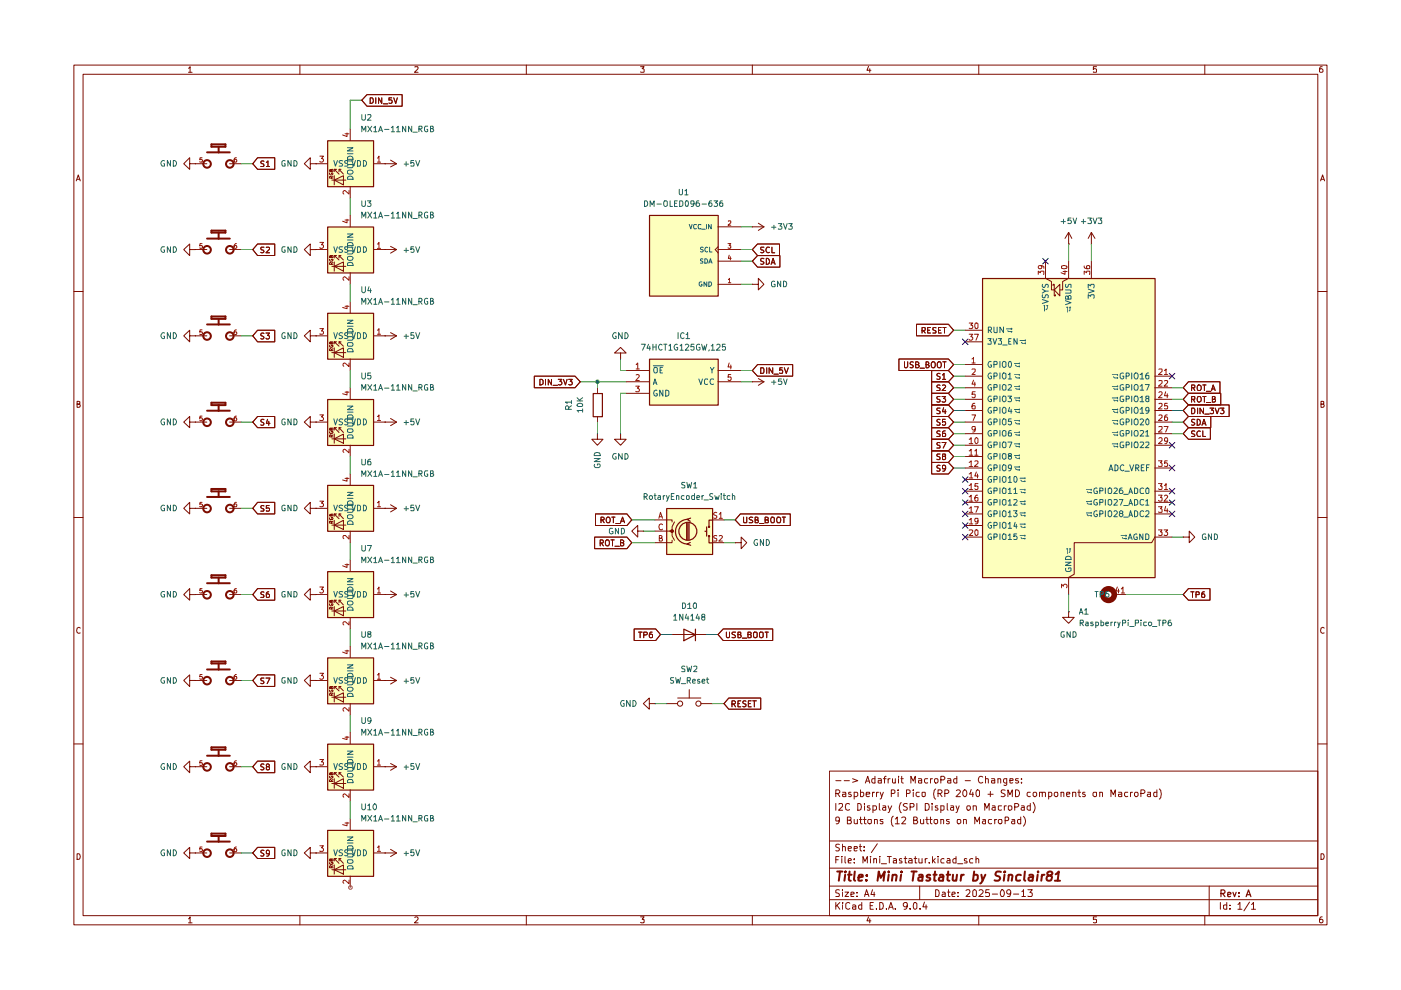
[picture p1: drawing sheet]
<svg xmlns="http://www.w3.org/2000/svg" width="297mm" height="210mm" viewBox="0 0 297 210" stroke-linecap="round" stroke-linejoin="round" font-family="sans-serif">
<g fill="none" stroke="#7d0c00" stroke-width=".21">
<path d="M15.7 13.8h265.6v182.3h-265.6zM17.6 15.7h261.8v178.4h-261.8zM40 14.5l.3-.4v1.2M40 15.3h.7M63.6 13.8v1.9M88 14.2l.6-.1v.4l-.7 .8h.7M111.6 13.8v1.9M135.8 14.1h.8l-.5 .5 .5 .1v.5h-.8M159.5 13.8v1.9M184.1 14.1l-.3 .8h.9M184.4 14.6v.7M207.5 13.8v1.9"/>
<path d="M232.5 14.1h-.7v.6l.2-.1 .5 .1-.1 .6-.6-.1M255.4 13.8v1.9M280.3 14.1l-.4 .1a.94 .94 0 0 0 0 1.1h.4l.2-.1v-.4l-.3-.2h-.2l-.3 .2M16.2 38.4l.4-1.3 .4 1.3M16.3 38h.6M280 38.4l.4-1.3 .4 1.3M280.1 38h.6M15.7 61.8h1.9M279.4 61.8h1.9M16.3 85.7l.6-.1v-.4l-.6-.1v1.3h.5l.2-.5-.3-.2M280.1 85.7l.6-.1v-.4l-.6-.1v1.3l.6-.1 .1-.4-.3-.2M15.7 109.7h1.9"/>
<path d="M279.4 109.7h1.9M17 133.2l-.2-.2a.65 .65 0 0 0-.5 .6 .65 .65 0 0 0 .5 .7l.2-.1M280.8 133.2l-.3-.2a.65 .65 0 0 0-.5 .6 .65 .65 0 0 0 .5 .7l.3-.1M15.7 157.7h1.9M279.4 157.7h1.9M175.9 163.5h103.5v30.6h-103.5zM175.9 178.3h103.5M177.2 168.2h.6l.3-.2v-.3l-.3-.2h-.6v1.4M177.2 170.3v1.5M177.2 165.5h1.1M177.5 168.2l.6 .7M177.9 170.5l.2-.2 .5 .1v.5l-.8 .9h.8"/>
<path d="M178 179.1l-.5-.1-.3 .2v.3l.8 .5-.3 .4-.5-.1M178 173.8l-.1 .3h-.6l-.1-.7 .5-.2 .3 .3-.2 1-.5 .2M178.6 179.6l.6-.1v.9M178.6 168h.6l.1 .9M178.6 179v1.4M179 165.5h1.1M179.3 168.3l-.7 .1v.4h.7M179.7 173.9l.6-.1 .1-.4-.2-.2h-.5v1.5h.6l.1-.1 .1-.4-.3-.3M179.8 179.9l.7-.1-.1-.3h-.5l-.1 .2 .1 .6h.5M180.1 170.5l-.3-.2-.5 .2-.1 .4 .1 .7 .4 .2 .4-.2M180.4 168h-.4l-.1 .2 .1 .2h.3l.2 .3-.2 .2-.4-.1M180.8 165.1l1.1 .4-1.1 .4"/>
<path d="M181.1 179.9l.7-.1-.1-.3h-.6v.8h.6M181.1 173.7v.8l.3 .2 .4-.2M181.1 168.8a.52 .52 0 0 0 .8-.1l-.2-.7h-.6v1.4M181.8 173.7v1M181.9 170.3l.6 .2v1.1l-.3 .2h-.3zM182.2 179.5h.5M182.2 173.7h.6M182.4 179v1.2l.3 .2M182.5 173.2v1.3l.3 .2M182.5 168h.5l.1 .2v.5l-.2 .2-.4-.1M182.5 167.5v1.4M183 173.7h.6"/>
<path d="M183.2 179.5v.2M183.3 173.2v1.4l.3 .1M183.3 170.3v.2M183.3 170.9v.9M183.5 166l.5-1.4 .4 1.4M183.6 168.4l.8-.1-.1-.3h-.6l-.1 .1 .1 .7h.6M183.6 165.6h.7M184.1 173.8h.6v.8a.45 .45 0 0 1-.7-.2zM184.4 170.9h-.4l-.1 .2 .4 .2 .2 .3-.2 .2-.4-.1M185 168v.9M185.1 171.7a.52 .52 0 0 0 .7-.2l-.1-.6h-.6v1.4M185.4 173.8l.5-.1 .1 1"/>
<path d="M185.4 168h-.3l-.1 .2M185.4 173.7v1M185.5 165.1h-.5l-.2 .3v.4l.3 .2 .4-.1M185.5 164.6v1.4M185.8 168v.9M186 178.9l-1.3 1.9M186.2 165.1h.6l.1 .9M186.3 168h-.3l-.2 .2M186.4 170.3v1.3l.2 .2M186.6 168l.3 .9M186.9 165.4l-.7 .1v.4h.7M187.2 173.7h-.5l-.1 .2 .6 .3v.4h-.6"/>
<path d="M187.2 170.9h.5l.1 .9M187.3 168l-.4 1.2-.3 .2M187.3 165.1h.6M187.8 171.2h-.5l-.2 .2 .2 .4 .5-.1M187.9 164.6l-.4 .2v1.2M188.3 170.9l.3 .9M188.3 165.1v.9M188.7 165.1h-.2l-.2 .3M189 168.2l.7-.1v-.5l-.2-.1h-.5v1.4M189.1 170.9l-.5 1.2-.3 .2M189.2 165.1v.8l.2 .1 .4-.1M189.4 173.1a1.52 1.52 0 0 0 0 2.1"/>
<path d="M189.8 173.7l.4-.5v1.5M189.8 174.7h.9M189.8 165.1v.9M190.4 167.5v.1M190.4 168v.9M190.5 164.6v.2M190.5 165.1v.9M191 165.1h.5M191.1 170.2a1.52 1.52 0 0 0 0 2.1M191.2 173.4l.6-.2 .2 .3-.1 .3-.7 .9h.8M191.2 164.6v1.3l.3 .1M192.2 168.2l.7-.1 .1-.5-.3-.1h-.5v1.4"/>
<path d="M192.4 170.4a.6 .6 0 0 0-.9 .2l.2 .3 .7 .5-.3 .4-.6-.1M193 171.1l.7-.1v-.6l-.7-.1v1.5M193.1 166v-1.4l.5 1 .5-1v1.4M193.6 167.5v.1M193.6 168v.9M193.7 173.9l.7-.1v-.5l-.7-.1v1.5h.6l.3-.3v-.2l-.4-.3M194.4 170.3v1.5M194.7 165.1h.6l.1 .9M194.9 168h-.5l-.2 .2v.5l.3 .2 .4-.1M195.2 173.7v.8l.2 .2 .4-.2M195.4 165.4l-.7 .1v.4h.7M195.5 168.1h.7l-.1 .7-.4 .1-.2-.2z"/>
<path d="M195.8 173.7v1M196.2 170.3l.7 .2v1.1l-.3 .2h-.4zM196.3 173.7h.5M196.5 173.2v1.3l.3 .2M196.7 165.1h-.5l-.2 .3v.4l.3 .2 .4-.1M197.1 173.7h.5M197.3 173.2v1.3l.3 .2M197.3 165.1v.9M197.6 170.3v.2M197.6 170.9v.9M197.7 165.1h-.3l-.1 .3M198.1 173.8l.6-.1v.9a.45 .45 0 0 1-.7-.2z"/>
<path d="M198.3 165.1h.4l.2 .3v.4l-.3 .2h-.2l-.3-.2zM198.4 167.3a1.52 1.52 0 0 0 0 2.1M198.8 170.9h-.4l-.1 .2 .4 .2 .2 .3-.2 .2-.4-.1M198.9 168.2h.6l.2-.2v-.3l-.2-.2h-.6v1.4M199.2 168.2l.5 .7M199.5 173.8l.5-.1 .1 1M199.5 171.7l.4 .1 .3-.2-.1-.7h-.6v1.4M199.5 165.4h.6l.2-.3v-.3l-.2-.2h-.6v1.4M199.5 173.7v1M200.3 168.2h.6l.3-.2v-.3l-.3-.2h-.6v1.4M200.8 170.3v1.3l.2 .2M200.9 165.1h.6l.1 .9"/>
<path d="M201.3 173.7h-.6v.2l.6 .3v.4h-.6M201.6 170.9h.5l.1 .9M201.6 165.4l-.7 .1v.4h.7M202.2 171.2h-.5l-.2 .2 .2 .4 .5-.1M202.7 170.9l.3 .9M202.8 167.6l.6-.1 .2 .4-.9 1h.9M202.9 165.1h-.5l-.2 .3v.4l.2 .2 .5-.1M202.9 164.6v1.4M203 173.7l.6 .1 .1 .6a.45 .45 0 0 1-.7 .2zM203.4 170.9l-.5 1.2-.2 .2M204.3 173.8l.5-.1 .1 1M204.3 173.7v1"/>
<path d="M204.5 167.5h.1a.8 .8 0 0 1 .4 .7 .8 .8 0 0 1-.5 .7 .89 .89 0 0 1 0-1.4zM204.6 165.5h1.1M205.1 170.9h.5l.1 .2v.4l-.2 .3h-.3l-.2-.3zM205.9 167.4l-.3 1h.8M206.2 168v.9M206.3 170.9h.6l.1 .9M206.3 170.9v.9M206.7 174.7v-1.5l.5 1 .5-1v1.5M207 167.6l.3-.1 .4 .2v1l-.4 .2a.82 .82 0 0 1-.3-1.3zM208.4 173.7h.5l.1 1M208.4 164.8a.68 .68 0 0 0-1 .4 .68 .68 0 0 0 .6 .8l.4-.1M208.8 171.8v-1.5l.4 1.1 .5-1.1v1.5"/>
<path d="M209 174.1h-.6l-.1 .2 .1 .4 .6-.1M209 165.2l.5-.1v.9M209 164.6v1.4M209.5 168.4h1.1M210 167.8v1.1M210.2 173.7h-.5l-.2 .7a.45 .45 0 0 0 .7 .2M210.2 165.1h.6l.1 .9M210.4 170.9h.5l.1 .9M210.9 165.4l-.7 .1v.4h.7M210.9 173.7v1M211 171.2h-.4l-.3 .2 .3 .4 .4-.1M211.3 173.7h-.3l-.1 .3"/>
<path d="M211.6 165.2l.5-.1 .1 .9M211.6 165.1v.9M211.8 173.7h.5v.9a.45 .45 0 0 1-.6-.2zM212.3 170.9h-.6v.7l.2 .2 .4-.1M212.9 170.9v.9M213.1 174l.7-.1v-.6l-.7-.1v1.5M213.1 167.6h-.8a.56 .56 0 0 0 .6 .7l.2 .4a.6 .6 0 0 1-.8 .1M213.4 170.9h-.3l-.2 .2M213.4 165.9a.45 .45 0 0 1-.6-.1l.1-.7h.5v1.3l-.2 .1h-.3M213.7 168.9v-1.4l.4 1 .5-1v1.4M213.8 170.9h.6l.1 .6a.45 .45 0 0 1-.7 .1zM214.1 165.5l.7-.1-.1-.3h-.6v.8h.6"/>
<path d="M214.5 173.7h.6v1M215.1 174.1h-.5l-.1 .2 .1 .4 .5-.1M215.1 171.1l.7-.1 .2-.4-.4-.3h-.5v1.5M215.3 167.5a.73 .73 0 0 1 .9 .7 .73 .73 0 0 1-.9 .7zM215.9 165.1h-.5l-.1 .3 .1 .1 .5 .1 .1 .3-.3 .1-.4-.1M216.4 173.7h-.5l-.2 .3v.4l.3 .3 .4-.1M216.4 173.2v1.5M216.6 170.9h.5l.1 .9M216.6 165.9v.1M216.6 165.1v.2M217 173.1a1.52 1.52 0 0 1 0 2.1M217.2 171.2h-.5l-.2 .2 .2 .4 .5-.1"/>
<path d="M218.4 170.9h-.6v.6a.45 .45 0 0 0 .6 .2M218.4 168h-.5l-.1 .7a.45 .45 0 0 0 .6 .1M218.4 170.3v1.5M219 170.2a1.52 1.52 0 0 1 0 2.1M219.1 168.1l.5-.1 .2 .2v.5l-.3 .2h-.2l-.3-.2zM220.4 168.1l.6-.1v.9M220.4 168v.9M221 168.1l.1-.1h.5l.1 .9M222.3 168.8l.5 .1 .2-.2-.2-.7h-.5v1.4M223.6 168.1l.6-.1v.8a.45 .45 0 0 1-.7-.1zM225 168.1l.5-.1 .1 .9M225 168v.9"/>
<path d="M226.1 168.4l.7-.1-.1-.3h-.5l-.1 .1v.6l.3 .2 .3-.1M227.4 168.1l.6-.1 .1 .9M227.4 168v.9M228.5 168h.6M228.8 167.5v1.2l.3 .2M230 168h-.4l-.1 .2 .1 .2h.4l.1 .3-.1 .2-.5-.1M231.8 168.1h.7l-.1 .7a.45 .45 0 0 1-.7-.1zM233.2 168.1l.5-.1 .1 .9M233.2 168v.9M235.5 168.9v-1.4l.6 1 .4-1v1.4M237.2 168h.5l.1 .9M237.8 168.3l-.6 .1v.4h.6"/>
<path d="M239.1 168h-.5l-.2 .2v.5l.3 .2 .4-.1M239.7 168v.9M240.1 168h-.2l-.2 .2M240.6 168.1l.5-.1 .2 .2v.5l-.3 .2h-.2l-.3-.2zM241.9 168.2h.6l.2-.2v-.3l-.2-.2h-.6v1.4M243.3 168h.6v.9M243.9 168.3l-.6 .1-.1 .2 .3 .3 .4-.1M245.3 168h-.6l-.1 .2 .1 .6h.6M245.3 167.5v1.4M245.8 167.3a1.52 1.52 0 0 1 0 2.1M16.3 181a.66 .66 0 0 1 .7 .5 .66 .66 0 0 1-.2 .7h-.5zM40 194.8l.3-.4v1.3"/>
<path d="M40 195.7h.7M63.6 194.1v2M88 194.6l.4-.2 .2 .4-.7 .9h.7M111.6 194.1v2M135.8 194.4h.8l-.5 .5 .5 .1v.6h-.8M159.5 194.1v2M175.9 190.8h103.5M175.9 187.9h103.5M175.9 184.1h103.5M177.2 191.3v1.5M177.2 182.3h.5M177.5 191.9l.6 .9"/>
<path d="M177.9 181.6h-.7v1.4M178 188.7h-.7v.6a.53 .53 0 0 1 .5 .2 .53 .53 0 0 1 .1 .6h-.7M178.1 191.3l-.9 .9M178.5 181.6v.1M178.5 182v1M178.6 191.3v.2M178.6 188.6v.2M178.6 189.1v1M178.6 191.9v.9M179.2 189.1h.7l-.7 1h.7M179.2 181.6v1.2l.1 .2M179.8 182.5l.7-.1-.2-.4-.4 .1-.1 .7 .1 .2h.5"/>
<path d="M180.2 191.5l-.5-.2-.4 .4 .1 .9 .3 .2 .5-.2M180.4 189.7l.7-.2-.1-.3h-.6v.9h.6M180.8 191.9h.4l.2 .1v.8M181.1 182.9v.1M181.1 182.1v.2M181.4 192.2l-.6 .1v.4h.6M181.7 190v.1M181.7 189.2v.1M182.7 191.9h-.4l-.3 .2v.4l.3 .3 .4-.1M182.7 191.3v1.5M183 183v-1.4l.4 1 .5-1v1.4M183.2 180.3v.1"/>
<path d="M183.3 190.1l.4-1.5 .5 1.5M183.4 189.7h.7M184.1 194.4l-.3 .8h.9M184.4 194.8v.9M184.5 192h.5M184.6 181.6v.1M184.6 182v1M185 188.6l-.3 1.1h.8M185.2 191.3h-.7v1.5h.7M185.3 182.2l.1-.2 .4 .1v.9M185.3 182v1M185.3 189.1v1"/>
<path d="M185.8 192.6v.2M186.5 191.3l.7 .2v1.1l-.3 .2h-.4zM186.5 181.6v.1M186.5 182v1M186.9 183.1h1.1M188 192.6v.2M188.1 181.6h.9M188.4 192.8l.5-1.5 .5 1.5M188.6 192.4h.6M188.6 181.6v1.4M189.4 182.1l.4-.1 .3 .3v.7h-.7v-.5l.7-.1M189.8 192.6v.2"/>
<path d="M191.2 182.1l-.4-.1-.1 .3 .1 .2 .5 .2-.1 .3h-.5M191.7 182h.6M191.9 181.6v1.4h.4M192.4 191.9l-.1 .3-.4 .1-.4-.4v-.3a.46 .46 0 0 1 .4-.3 .46 .46 0 0 1 .5 .3l-.2 1-.5 .2M192.7 182.1l.4-.1 .3 .3v.7h-.7v-.5l.7-.1M193 192.6v.2M193.7 191.5l.4-.2 .3 .3v.9l-.3 .3a.82 .82 0 0 1-.4-1.3zM193.8 182h.6M194.1 181.6v1.4h.3M194.8 182l.1 1 .6-.1M195 187.9v2.9M195.1 192.6v.2"/>
<path d="M195.5 182v1M196 191.3l-.3 1h.9M196.2 182v1M196.3 191.9v.9M196.6 182l-.4 .3M197 182.9v.1M197.7 181.6v1.4M197.9 182.5l.4 .5M198.3 182l-.6 .6M198.4 188.6a.8 .8 0 0 1 .8 .6 .8 .8 0 0 1-.3 .9h-.5zM198.9 181.6v.1M198.9 182v1"/>
<path d="M199.8 189.2l.4-.1 .2 .2v.8h-.6l-.1-.4 .7-.2M200.2 182.1a.45 .45 0 0 0-.7 .2l.1 .6 .6 .1M200.8 182.1l.5-.1 .1 .3v.7h-.6l-.1-.4 .7-.2M200.9 189.1h.5M201.1 188.6v1.3l.1 .2h.2M201.8 189.7l.7-.2-.1-.4h-.4l-.2 .2v.6l.1 .2h.5M202.7 181.6v1.4l-.6-.1-.1-.6a.45 .45 0 0 1 .7-.2M203 183.1h1.1M203.1 190v.1M203.1 189.2v.1M204.8 188.8l.6-.2 .3 .4-.1 .3-.8 .8h.9M205 182.1h-.5v.4l.6 .2-.1 .3h-.5"/>
<path d="M206.2 182.1a.45 .45 0 0 0-.6 .2l.1 .6 .5 .1M206.3 188.8l.4-.2 .3 .4v.8l-.2 .3h-.4l-.2-.3zM206.9 182.2l.2-.2 .3 .1 .1 .9M206.9 181.6v1.4M207.5 194.1v2M207.6 188.8l.2-.2h.3l.3 .5v.2l-.9 .8h.9M209.7 188.6h-.7v.7h.7v.7h-.7M210.4 189.6h1.1M212.4 188.6a.87 .87 0 0 1 .3 1.5h-.4l-.2-.5 .1-.6zM214.3 189.3l-.3 .3-.6-.3 .1-.5 .5-.2a.94 .94 0 0 1 0 1.5h-.4M214.9 189.6h1.1M216.7 189.1l.3-.5v1.5"/>
<path d="M216.7 190.1h.7M217.9 188.6h1l-.5 .6 .4 .1v.7h-.9M232.5 194.4h-.7v.6h.7v.6h-.7M255.4 194.1v2M256.4 187.9v6.2M258.7 191.3v1.5M260.1 191.9h-.7v.7l.3 .2 .4-.1M260.1 191.3v1.5M260.8 192.6v.2M260.8 191.9v.1M262.5 191.8l.4-.5v1.5M262.5 192.8h.8"/>
<path d="M264.9 191.3l-1.2 1.8M265.3 191.8l.5-.5v1.5M265.3 192.8h.9M280.1 181a.66 .66 0 0 1 .6 .5 .66 .66 0 0 1-.2 .7h-.4zM280.3 194.4a.72 .72 0 0 0-.5 .5 .72 .72 0 0 0 .2 .8l.4-.1a.42 .42 0 0 0 0-.6 .42 .42 0 0 0-.6 0l-.1 .2"/>
</g>
<path d="M258.9 189.4h.7l.1-.5-.2-.2h-.6v1.4M259.2 189.4l.5 .7M260.3 189.7l.7-.2-.1-.2h-.6v.7h.6M261.4 189.2l.3 .9 .4-.9M262.7 190v.1M262.7 189.3v.1M264.2 190.1l.5-1.4 .5 1.4M264.4 189.7h.6" fill="none" stroke="#7d0c00" stroke-width=".25"/>
<g fill="none" stroke="#7d0c00" stroke-width=".42">
<path d="M177.5 184.8h1.1M178.1 184.8l-.3 1.9M179.2 185.5l-.2 1.2M179.3 184.8l-.2 .1 .1 .1 .1-.2-.1 .2M179.8 185.5h.8M180.1 184.8l-.1 1.7 .4 .2M181.2 184.8l-.1 1.7 .2 .2M182 186.1l.9-.2v-.4h-.6l-.2 .2-.1 .9h.8M183.7 186.6v.1M183.8 185.5v.2M186.1 186.7l.2-1.9 .4 1.3 .9-1.3-.3 1.9M188.4 184.8v.2"/>
<path d="M188.4 185.5l-.1 1.2M189.3 185.6l.1-.1a.48 .48 0 0 1 .7 .2l-.2 1M189.3 185.5l-.2 1.2M191.1 185.5l-.2 1.2M191.1 184.8v.2M193.3 184.8h1.1M193.8 184.8l-.3 1.9M194.9 185.5h.7l-.1 1.2M195.6 185.9l-.7 .1-.2 .2v.4h.8M197.2 185.5a.48 .48 0 0 0-.7 .3l.1 .2 .5 .1 .1 .4a.6 .6 0 0 1-.8 .1M197.9 185.5h.7M198.2 184.8l-.1 1.8 .3 .1"/>
<path d="M199.3 185.5h.6v1.2M200 185.9l-.8 .2-.2 .4 .3 .2 .6-.1M200.7 185.5h.8M201 184.8l-.1 1.7 .4 .2M202.1 185.5v1.1l.4 .1 .2-.1M202.9 185.5l-.2 1.2M203.8 185.5l-.1 1.2M204.3 185.5l-.5 .3M206.5 185.5h.7l.1 .8-.4 .4-.6-.1M206.5 184.8l-.2 1.9M208.1 185.5l.2 1.2M208.9 185.5l-.6 1.2-.5 .6"/>
<path d="M212.2 184.9l-.7-.1-.3 .2-.2 .4 .1 .1 .8 .4 .1 .4-.4 .4-.7-.1M213 185.5l-.2 1.2M213.1 184.8l-.2 .1h.2v-.1l-.1 .2M213.8 185.6l.4-.1h.4l-.1 1.2M213.9 185.5l-.2 1.2M216.5 185.5a.72 .72 0 0 0-1.1 .3v.8l.3 .1 .6-.1M217.3 184.8l-.2 1.7 .3 .2M218.2 185.5h.8l-.1 1.2M219 185.9l-.9 .2v.1v.4h.8M220 185.5l-.2 1.2M220.1 184.8v.2M220.9 185.5l-.1 1.2"/>
<path d="M221.4 185.5l-.5 .3M222.4 185.6l-.3-.1-.1-.4a.63 .63 0 0 1 1.1-.1v.2a.63 .63 0 0 1-.7 .4l-.4 .2-.1 .5a.6 .6 0 0 0 .9 .3 .6 .6 0 0 0-.1-1M223.6 186.7h1.1M223.8 185.4l.7-.6-.3 1.9"/>
</g>
<g fill="#fdffbd">
<path d="M137.7 76.1h14.5v9.8h-14.5z"/>
<path d="M137.7 45.6h14.5v17.1h-14.5z"/>
<path d="M141.3 107.8h9.7v9.7h-9.7z"/>
<path d="M208.3 59h36.6v63.4h-36.6z"/>
<path d="M69.4 66.4h9.8v9.7h-9.8z"/>
<path d="M69.4 48.1h9.8v9.7h-9.8z"/>
<path d="M69.4 29.8h9.8v9.7h-9.8z"/>
<path d="M69.4 139.4h9.8v9.8h-9.8z"/>
<path d="M69.4 121.2h9.8v9.7h-9.8z"/>
<path d="M69.4 157.7h9.8v9.8h-9.8z"/>
<path d="M69.4 176h9.8v9.8h-9.8z"/>
<path d="M69.4 84.7h9.8v9.7h-9.8z"/>
<path d="M69.4 102.9h9.8v9.7h-9.8z"/>
</g>
<g fill="none" stroke="#7d0c00" stroke-width=".21">
<path d="M152.2 48.1h4.9M152.2 52.9h4.9M152.2 52.3l-.6 .6 .6 .7M152.2 55.4h4.9M159.5 48.1h.1M159.5 48.1h2.5M160.6 54.2h4.8v2.4h-4.8l-1.1-1.2zM160.6 51.7h4.7v2.5h-4.7l-1.1-1.3zM160.8 47.3l1.2 .8M162 54.9l-.5-.1-.2 .1v.4l.7 .4-.3 .3h-.4M162 52.4l-.7 .1v.3l.7 .5-.3 .3-.4-.1M162 48.1l-1.2 .8"/>
<path d="M162.5 54.8a.64 .64 0 0 1 .7 .6 .64 .64 0 0 1-.7 .6zM163.2 52.5l-.6-.1a.61 .61 0 0 0-.2 .8 .61 .61 0 0 0 .8 .3M163.5 56l.4-1.2 .4 1.2M163.7 52.4v1.2h.6M163.7 55.7h.5M131.6 74.8h1.2l-1.2-1.1-1.3 1.1h1.3v1.3M131.6 76.1h.1M132.8 78.6h4.9M152.2 78.6h4.9M152.2 60.3h4.9M126.7 91.9v1.2h1.1l-1.1 1.3-1.2-1.3h1.2M126.7 91.9h.1"/>
<path d="M131.6 91.9v1.2h1.2l-1.2 1.3-1.3-1.3h1.3M131.6 91.9h.1M132.8 80.9h4.9M132.8 83.4h4.9M152.2 80.9h4.9M126.1 113.9h6.8l1 1.2-1 1.2h-6.8zM126.2 109h6.7l1 1.2-1 1.2h-6.7zM127.3 115.1h.5v-.5l-.5-.1v1.2M127.4 110.2h.6v-.5l-.6-.1v1.2M127.5 115.1l.4 .6M127.7 110.2l.4 .6M128.4 114.6l.5-.1a.86 .86 0 0 1 0 1.2 .46 .46 0 0 1-.5-.4z"/>
<path d="M128.6 109.8l.5-.2a.86 .86 0 0 1 .1 1.2h-.4a.82 .82 0 0 1-.2-1zM129.5 114.5h.7M129.7 109.6h.7M129.9 114.5v1.2M130 109.6v1.2M130.4 115.8h.9M130.6 111h.9M131.6 110.8l.4-1.2 .4 1.2M131.6 115.1h.5l.1-.4-.2-.2h-.4v1.2h.5l.1-.1v-.4l-.2-.1M131.7 110.5h.5M135.2 112.6v-1.2l-1.3 1.2 1.3 1.3v-1.3h1.2M136.4 112.6h.1"/>
<path d="M141.3 110.2h1.2v.5M141.3 112.6h1.2v1l.5 1M142.5 114.6v.5h-1.2M143 110.7l-.5 1v.9h-.5M155.9 115.1h1.2v-1.2l1.2 1.2-1.2 1.2v-1.2M155.9 115.1h.1M157 109h10.6v2.4h-10.6l-1.1-1.2zM157.6 109.6l.1 1.2 .6-.1v-1.1M159.6 109.7h-.7l-.1 .3 .3 .2h.2l.3 .5-.2 .1h-.6M160.1 110.2h.4l.2-.1v-.4l-.6-.1v1.2h.6l.1-.4-.3-.2M161 111h1M162.2 110.2h.4l.3-.2-.1-.3-.6-.1v1.2h.6l.1-.5-.3-.1"/>
<path d="M163.7 109.6l.5 .2v.9l-.2 .1h-.4l-.1-.1a.82 .82 0 0 1 .2-1.1zM164.9 109.6a.46 .46 0 0 1 .6 .5l-.1 .7h-.6v-.1a.82 .82 0 0 1 .1-1.1zM165.9 109.6h.6M166.2 109.6v1.2M153.3 133.3h10.5v2.5h-10.5l-1.1-1.3zM154 134v1a.35 .35 0 0 0 .3 .2 .35 .35 0 0 0 .4-.2v-1M156 134h-.6l-.2 .2 .2 .3 .6 .4-.1 .2h-.7M156.5 134.5h.5l.1-.4-.6-.1v1.2h.4l.2-.4-.3-.3M157.4 135.3h.9M158.6 134.5h.5l.2-.3-.2-.2h-.5v1.2h.5l.2-.1v-.4l-.3-.2M159.8 134.2l.1-.2h.5l.1 .2v.8l-.2 .2-.5-.2zM161 134.2l.2-.2h.4l.2 .2v.8l-.3 .2-.5-.2z"/>
<path d="M162.2 134h.7M162.6 134v1.2M154.5 148h6.8v2.4h-6.8l-1-1.2zM155.2 149.3h.5l.3-.5-.3-.2h-.5v1.3M155.5 149.3l.5 .6M156.5 149.2h.3M157.1 148.6h-.6v1.3h.6M158.2 148.7l-.5-.1-.2 .2 .1 .3 .6 .3v.3l-.3 .2-.4-.1M158.7 149.2h.4M159.3 148.6h-.6v1.3h.6M159.6 148.6h.8M159.9 148.6v1.3"/>
</g>
<path d="M137.7 45.7h14.6v17.1h-14.6zM137.7 76.2h14.6v9.7h-14.6zM141.4 107.8h9.7v9.8h-9.7z" fill="none" stroke="#7d0c00" stroke-width=".25"/>
<g fill="none" stroke="#a11200" stroke-width=".21">
<path d="M154.3 51.6h.6l-.3 .5 .3 .1v.4h-.6M154.4 46.9l.5-.1v.4l-.6 .6h.6M154.4 59.3l.3-.3v.9M154.4 59.9h.5M154.6 54.1l-.2 .7h.6M154.9 54.4v.7M134.9 77.3l.3-.3v1.2M134.9 79.5l.4-.1 .3 .4-.8 .9h.8M134.9 78.2h.7M154.6 77l-.3 .8h.8M154.9 79.4h-.5l-.1 .6 .6-.1v.7l-.4 .1-.2-.2M154.9 77.4v.8"/>
<path d="M134.8 81.9h.8l-.5 .4 .5 .2v.4l-.2 .2-.6-.1"/>
</g>
<g fill="none" stroke="#1f6364" stroke-width=".21">
<path d="M146.1 47.6l.4 .9 .2-.9M147.7 47.7l-.5-.1-.1 .2 .1 .6h.5M148.6 47.7l-.4-.1-.2 .4 .2 .5 .4-.1M148.8 59.8h-.4l-.1 .1v.6l.3 .2 .2-.1v-.3h-.1M148.8 48.6h.7M149 54.9h-.5l.1 .4 .4 .2-.1 .3h-.4M149.1 52.5l-.4-.1-.2 .2 .2 .3 .4 .2-.2 .3-.4-.1M149.4 54.9a.54 .54 0 0 1 .6 .3 .54 .54 0 0 1-.1 .6h-.5zM149.8 47.6v.9M149.9 59.8v.9l-.6-.9v.9M150 52.5a.45 .45 0 0 0-.6 .4 .45 .45 0 0 0 .6 .4M150.3 55.8l.3-.9 .4 .9"/>
<path d="M150.3 59.8h.3a.5 .5 0 0 1 .3 .6 .5 .5 0 0 1-.6 .3zM150.4 55.5h.5M150.5 52.4v1h.5M150.8 47.6v.9l-.6-.9v.9M138.5 77.6h2.1M138.8 77.9h.4l.2 .2v.8l-.5 .2a.86 .86 0 0 1-.1-1.2zM140 78.5h.3M140.5 77.9h-.5v1.2h.5M150.6 77.9l.4 .6 .4-.6M151 78.5v.6M138.5 81.5l.4-1.2 .4 1.2M138.6 81.2h.6"/>
<path d="M139.3 82.8l-.1-.1a.64 .64 0 0 0-.6 .6 .64 .64 0 0 0 .5 .7l.3-.2v-.3h-.3M140.5 82.7v1.3l-.6-1.3v1.3M141.1 82.7a.52 .52 0 0 1 .7 .4v.6a.52 .52 0 0 1-.7 .3zM148.2 80.3l.4 1.2 .3-1.2M150 80.4l-.5-.1-.1 .3v.7a.45 .45 0 0 0 .6 .1M151.3 80.4l-.5-.1a.61 .61 0 0 0-.3 .8 .61 .61 0 0 0 .8 .3"/>
</g>
<path d="M142.3 112.4h.4v.4h-.4z" fill="#7d0c00"/>
<g fill="none" stroke="#7d0c00" stroke-width=".21">
<path d="M40.2 34.7v-1.3l-1.3 1.3 1.3 1.2v-1.2h1.2M41.4 34.7h.1M41.4 34.7h2.5M48.7 34.7h2.4M54.6 33.4h3.7v2.5h-3.7l-1-1.2zM56 34.2h-.6v.4a.47 .47 0 0 1 .4 .2 .47 .47 0 0 1 .1 .5h-.6M56.5 34.5l.3-.4v1.2M56.5 35.3h.6M65.8 34.7v-1.3l-1.3 1.3 1.3 1.2v-1.2h1.2M67 34.7h.1M67 34.7h2.4M69.9 36.7l-.1 .1 .2 .3h.4l.2-.3-.1-.1h-.2v.1"/>
<path d="M70.2 36.1l.2-.2 .2 .2v.2h-.8v-.2l.4-.1v.3M70.3 37.8l-.1-.4-.4 .1v.3h.8M70.4 38.2h2.9M70.6 37.4l-.3 .2M70.9 38.2l1.9-.9v1.9zM70.9 35.9v.5M70.9 37.3v1.9M71.4 35.9h-.5l1 1M71.9 35.9v.5M72.3 35.9h-.4l.9 1M74.3 27.3v2.5M74.3 39.5v2.5"/>
<path d="M77.8 20.1h7.5v2.4h-7.5l-1.1-1.2zM78.5 20.7h.4a.66 .66 0 0 1 .2 .8 .66 .66 0 0 1-.6 .4zM79.2 34.7h4.9M79.7 20.7v1.2M80.9 20.7v1.2l-.6-1.2v1.2M81.3 22h.9M81.6 34.7h.1M82.8 34l1.3 .7M83.1 20.7h-.6v.6l.4-.1 .2 .2v.4h-.6M83.5 20.7l.4 1.2 .3-1.2M84.1 34.7l-1.3 .7M40.2 52.9v-1.2l-1.3 1.2 1.3 1.3v-1.3h1.2"/>
<path d="M41.4 52.9h.1M41.4 52.9h2.5M48.7 52.9h2.4M54.6 51.7h3.7v2.5h-3.7l-1-1.3zM56 52.4h-.6a.47 .47 0 0 0 0 .5 .47 .47 0 0 0 .5 .2v.4h-.6M56.5 52.5l.5-.1 .1 .3-.7 .9h.7M65.8 52.9v-1.2l-1.3 1.2 1.3 1.3v-1.3h1.2M67 52.9h.1M67 52.9h2.4M69.9 54.9l-.1 .2 .2 .3 .5-.1 .1-.3h-.3M70.2 54.4l.1-.2h.2l.1 .2v.2h-.8l.2-.4 .2 .1v.3M70.3 56l-.2-.4-.3 .2v.2h.8"/>
<path d="M70.4 56.5h2.9M70.6 55.6l-.3 .3M70.9 56.5l1.9-1v2zM70.9 54.2v.5M70.9 55.5v2M71.4 54.2h-.5l1 .9M71.9 54.2v.5M72.3 54.2h-.4l.9 .9M74.3 45.6v2.5M74.3 57.8v2.5M79.2 52.9h4.9M81.6 52.9h.1"/>
<path d="M82.8 52.2l1.3 .7M84.1 52.9l-1.3 .8M160.6 54.2h4.8v2.4h-4.8l-1.1-1.2zM160.6 51.7h4.7v2.5h-4.7l-1.1-1.3zM162 54.9l-.5-.1-.2 .1v.4l.7 .4-.3 .3h-.4M162 52.4l-.7 .1v.3l.7 .5-.3 .3-.4-.1M162.5 54.8a.64 .64 0 0 1 .7 .6 .64 .64 0 0 1-.7 .6zM163.2 52.5l-.6-.1a.61 .61 0 0 0-.2 .8 .61 .61 0 0 0 .8 .3M163.5 56l.4-1.2 .4 1.2M163.7 52.4v1.2h.6M163.7 55.7h.5M221.7 55.4v3.6l1.2 .7v1.8h.6"/>
<path d="M226.6 55.4v3.6l-1.3 .7v1.8h-.6M226.6 51.7h.1M226.6 49.3v2.4M226.6 49.3l-.8 1.2M226.6 49.3l.6 1.2M231.4 51.7h.1M231.4 49.3v2.4M231.4 55.4v3.6M231.4 49.3l-.7 1.2M231.4 49.3l.8 1.2M40.2 71.2v-1.2l-1.3 1.2 1.3 1.3v-1.3h1.2M41.4 71.2h.1"/>
<path d="M41.4 71.2h2.5M48.7 71.2h2.4M54.6 70h3.7v2.5h-3.7l-1-1.3zM56 70.7h-.6v.5l.5 .2 .1 .2-.3 .3-.4-.1M56.4 70.6h.7l-.4 .5 .4 .1v.4l-.2 .3h-.3l-.2-.2M65.8 71.2v-1.2l-1.3 1.2 1.3 1.3v-1.3h1.2M67 71.2h.1M67 71.2h2.4M69.9 73.2l-.1 .1a.36 .36 0 0 0 .5 .4 .36 .36 0 0 0 .2-.5h-.2v.1M70.2 72.6l.1-.1h.2l.1 .1v.3h-.8l.2-.4 .2 .1v.3M70.3 74.3l-.2-.4-.3 .2v.2h.8M70.4 74.8h2.9"/>
<path d="M70.6 73.9l-.3 .3M70.9 74.8l1.9-1.1v2.1zM70.9 72.5v.4M70.9 73.7v2.1M71.4 72.5h-.5l1 .9M71.9 72.5v.4M72.3 72.5h-.4l.9 .9M74.3 63.9v2.5M74.3 76.1v2.5M79.2 71.2h4.9M81.6 71.2h.1M82.8 70.5l1.3 .7"/>
<path d="M84.1 71.2l-1.3 .8M113.3 79.8h8.6l1.1 1.1-1.1 1.3h-8.6zM159.5 60.3h1.3v-1.3l1.2 1.3-1.2 1.2v-1.2M159.5 60.3h.1M160.6 77.3h7.5v2.5h-7.5l-1.1-1.2zM161.3 78h.5l.2 .2v.7l-.2 .3h-.5zM162.6 78v1.2M163.8 78v1.2l-.7-1.2v1.2M164.1 79.3h.9M165.9 78h-.5l-.1 .6 .1-.2 .5 .1v.7l-.6-.1M166.3 78l.4 1.2 .4-1.2M190.6 76.1h10.5l1.1 1.2-1.1 1.3h-10.5z"/>
<path d="M191.8 76.7v1.1l.1 .2h.3l.2-.3v-1M193.6 76.8h-.6v.5l.5 .2 .1 .2-.2 .3-.4-.1M194.1 77.3h.5l.2-.3-.2-.3h-.5v1.3h.5l.3-.4-.3-.3M194.3 68.7h6.8l1.1 1.3-1.1 1.2h-6.8zM195.1 78.1h.9M195.5 70.1h.5l.2-.2v-.4l-.7-.1v1.2M195.7 70.1l.5 .5M196.3 77.3h.5v-.5l-.5-.1v1.3h.5l.2-.4-.3-.3M196.7 70h.4M197.3 69.4h-.6v1.2h.6M197.5 76.9l.5-.2a.86 .86 0 0 1 0 1.3 .46 .46 0 0 1-.6-.4zM197.5 78.6h3.6l1.1 1.2-1.1 1.1h-3.6z"/>
<path d="M198.5 69.5h-.7v.4l.6 .2 .1 .2-.1 .3h-.6M198.8 76.9l.5-.2a.86 .86 0 0 1 0 1.3 .46 .46 0 0 1-.6-.4zM199 70h.4M199.3 79.2h-.4l-.3 .2 .1 .3 .6 .2v.4l-.2 .1-.5-.1M199.6 69.4h-.6v1.2h.6M199.8 79.5l.4-.3v1.2M199.9 76.7h.7M199.9 69.4h.7M200.2 69.4v1.2M200.2 76.7v1.3M204.6 70h3.7M204.6 72.5h3.7"/>
<path d="M204.6 77.3h3.7M204.6 79.8h3.7M223.3 60.5v-.2h.2v2.4h.3v-.2M223.5 61.5l1.2-1.2v2.4zM244.9 79.8h3.6M40.2 89.5v-1.2l-1.3 1.2 1.3 1.2v-1.2h1.2M41.4 89.5h.1M41.4 89.5h2.5M48.7 89.5h2.4M54.6 88.3h3.7v2.4h-3.7l-1-1.2zM56 89h-.6v.4l.5 .3 .1 .2-.3 .3-.4-.1M56.7 88.9l-.2 .8h.7"/>
<path d="M57 89.3v.9M65.8 89.5v-1.2l-1.3 1.2 1.3 1.2v-1.2h1.2M67 89.5h.1M67 89.5h2.4M69.9 91.5l-.1 .1a.36 .36 0 0 0 .5 .3 .36 .36 0 0 0 .2-.5h-.2v.2M70.2 90.9l.1-.1h.3v.4h-.8l.1-.4h.3v.4M70.3 92.6l-.1-.4h-.3l-.1 .4h.8M70.4 93h2.9M70.6 92.2l-.3 .3M70.9 93l1.9-1v2zM70.9 90.7v.5M70.9 92v2"/>
<path d="M71.4 90.7h-.5l1 1M71.9 90.7v.5M72.3 90.7h-.4l.9 1M74.3 82.2v2.5M74.3 94.4v2.4M79.2 89.5h4.9M81.6 89.5h.1M82.8 88.7l1.3 .8M84.1 89.5l-1.3 .8M114.5 80.4h.4l.2 .3v.7l-.4 .2h-.2zM115.7 80.4v1.2M116.9 80.4v1.2l-.7-1.2v1.2"/>
<path d="M117.3 81.7h.9M118.4 80.4h.7l-.4 .5 .4 .2-.1 .4h-.6M119.5 80.4l.4 1.2 .3-1.2M120.6 80.4h.7l-.4 .5 .4 .2-.1 .4h-.6M126.7 82.2v1.2M126.7 88.3v1.2M159.5 80.9h.1M159.5 80.9h2.5M160.8 80.3l1.2 .6M162 80.9l-1.2 .8M197.5 98h3.6l1.1 1.2-1.1 1.3h-3.6zM197.5 95.6h3.6l1.1 1.2-1.1 1.2h-3.6z"/>
<path d="M197.5 80.9h3.6l1.1 1.3-1.1 1.2h-3.6zM197.5 90.7h3.6l1.1 1.2-1.1 1.2h-3.6zM197.5 83.4h3.6l1.1 1.3-1.1 1.2h-3.6zM197.5 85.9h3.6l1.1 1.1-1.1 1.3h-3.6zM197.5 88.3h3.6l1.1 1.2-1.1 1.2h-3.6zM197.5 93.1h3.6l1.1 1.3-1.1 1.2h-3.6zM199.3 98.7l-.4-.1-.3 .3 .1 .3 .6 .2v.3l-.2 .2-.5-.1M199.3 96.3h-.6l-.1 .1 .1 .4 .6 .2v.4h-.7M199.3 81.7l-.4-.1-.3 .3 .1 .2 .6 .3v.3l-.7 .1M199.3 91.4h-.4l-.3 .2 .1 .3 .6 .2v.4h-.7M199.3 84.1h-.6l-.1 .1 .1 .4 .6 .2v.4h-.7M199.3 86.5h-.6l-.1 .2 .1 .3 .6 .2v.4h-.7"/>
<path d="M199.3 89l-.4-.1-.3 .3 .1 .2 .6 .3v.3l-.2 .2-.5-.1M199.3 93.9l-.4-.1-.3 .3 .1 .2 .6 .3v.3l-.7 .1M199.7 84.1h.8l-.4 .4 .4 .3-.1 .4h-.7M199.7 93.8h.9l-.6 1.2M199.8 81.7l.4-.1 .3 .4-.8 .8h.8M199.8 80.4h.7M200 96.8l-.2-.4 .6-.1v.4l-.6 .2v.5l.4 .1a.35 .35 0 0 0 .3-.4 .35 .35 0 0 0-.3-.3M200.1 86.4l-.3 .9h.8M200.4 91.4l-.6 .2v.9h.6v-.6h-.5l-.1 .1M200.4 88.9h-.6v.6l.6-.1a.45 .45 0 0 1 0 .6 .45 .45 0 0 1-.6 .1v-.1M200.4 86.9v.8M200.5 99.2l-.1 .2-.6-.1v-.5l.2-.2 .4 .2a.85 .85 0 0 1-.2 1.1h-.3"/>
<path d="M204.6 82.2h3.7M204.6 84.7h3.7M204.6 87h3.7M204.6 89.5h3.7M204.6 91.9h3.7M204.6 94.4h3.7M204.6 96.8h3.7M204.6 99.2h3.7M244.9 82.2h3.6M244.9 84.7h3.6M244.9 87h3.6M244.9 89.5h3.6"/>
<path d="M244.9 91.9h3.6M244.9 94.4h3.6M244.9 99.2h3.6M252 88.3h4.7v2.4h-4.7l-1.1-1.2zM252 83.4h6.8v2.5h-6.8l-1.1-1.2zM252 85.9h8.6v2.4h-8.6l-1.1-1.3zM252 90.7h4.6v2.4h-4.6l-1.1-1.2zM252 80.9h6.7v2.5h-6.7l-1.1-1.2zM252.6 84.7h.6l.1-.5-.7-.1v1.2M252.6 86.5h.6l.1 .3v.6l-.3 .3h-.4zM252.6 82.2h.6l.1-.5-.7-.1v1.2M253 84.7l.3 .6"/>
<path d="M253 82.2l.3 .6M253.3 89l-.5-.1-.2 .2v.3l.7 .4-.2 .4-.5-.1M253.3 91.4h-.7v.5l.7 .3-.1 .3h-.6M253.8 88.9a.64 .64 0 0 1 .7 .6 .64 .64 0 0 1-.7 .7zM253.9 86.5v1.2M254 84.1a.6 .6 0 0 1 .7 .5 .6 .6 0 0 1-.6 .7 .86 .86 0 0 1-.1-1.2zM254.1 81.6l.5 .2a.74 .74 0 0 1-.2 1h-.4a.86 .86 0 0 1 .1-1.2zM254.5 91.4a.61 .61 0 0 0-.8 .4 .61 .61 0 0 0 .3 .7h.5M254.8 90.2l.5-1.3 .4 1.3M255 91.4v1.1h.6M255 89.8h.5M255 84.1h.7"/>
<path d="M255 81.6h.7M255.2 86.5v1.2l-.8-1.2v1.2M255.4 81.6v1.2M255.4 84.1v1.2M255.4 87.8h1M255.8 85.3h.9M255.8 83h.9M256.5 86.5h.8l-.4 .5 .4 .2-.1 .4h-.7M256.9 82.8l.3-1.2 .4 1.2M257 82.5h.6M257 84.7l.6-.1v-.5h-.6v1.2l.6-.1 .1-.4-.3-.1M257.6 86.5l.5 1.2 .4-1.2"/>
<path d="M258.7 86.5h.8l-.4 .5 .4 .2-.1 .4h-.7M40.2 107.8v-1.3l-1.3 1.3 1.3 1.2v-1.2h1.2M41.4 107.8h.1M41.4 107.8h2.5M48.7 107.8h2.4M54.6 106.5h3.7v2.5h-3.7l-1-1.2zM56 107.3h-.6v.4l.5 .2 .1 .3-.1 .2h-.6M57.1 107.2h-.6v.6l.5-.1 .1 .2v.3l-.1 .2-.5-.1M65.8 107.8v-1.3l-1.3 1.3 1.3 1.2v-1.2h1.2M67 107.8h.1M67 107.8h2.4M69.9 109.8v.4h.6v-.5h-.2v.2"/>
<path d="M70.2 109.2l.2-.2 .2 .1v.3h-.8l.1-.3h.3v.3M70.3 110.9l-.1-.4-.4 .1v.3h.8M70.4 111.3h2.9M70.6 110.5l-.3 .2M70.9 111.3l1.9-1v2zM70.9 109v.5M70.9 110.3v2M71.4 109h-.5l1 1M71.9 109v.5M72.3 109h-.4l.9 1M74.3 100.5v2.4M74.3 112.6v2.5"/>
<path d="M74.3 118.7v2.5M79.2 107.8h4.9M81.6 107.8h.1M82.8 107l1.3 .8M84.1 107.8l-1.3 .7M126.1 113.9h6.8l1 1.2-1 1.2h-6.8zM126.2 109h6.7l1 1.2-1 1.2h-6.7zM127.3 115.1h.5v-.5l-.5-.1v1.2M127.4 110.2h.6v-.5l-.6-.1v1.2M127.5 115.1l.4 .6M127.7 110.2l.4 .6M128.4 114.6l.5-.1a.86 .86 0 0 1 0 1.2 .46 .46 0 0 1-.5-.4z"/>
<path d="M128.6 109.8l.5-.2a.86 .86 0 0 1 .1 1.2h-.4a.82 .82 0 0 1-.2-1zM129.5 114.5h.7M129.7 109.6h.7M129.9 114.5v1.2M130 109.6v1.2M130.4 115.8h.9M130.6 111h.9M131.6 110.8l.4-1.2 .4 1.2M131.6 115.1h.5l.1-.4-.2-.2h-.4v1.2h.5l.1-.1v-.4l-.2-.1M131.7 110.5h.5M138.9 110.2h2.4M138.9 112.6h2.4"/>
<path d="M138.9 115.1h2.4M142.3 112.4h.4v.4h-.4zM151 110.2h2.5M151 115.1h2.5M157 109h10.6v2.4h-10.6l-1.1-1.2zM157.6 109.6l.1 1.2 .6-.1v-1.1M159.6 109.7h-.7l-.1 .3 .3 .2h.2l.3 .5-.2 .1h-.6M160.1 110.2h.4l.2-.1v-.4l-.6-.1v1.2h.6l.1-.4-.3-.2M161 111h1M162.2 110.2h.4l.3-.2-.1-.3-.6-.1v1.2h.6l.1-.5-.3-.1M163.7 109.6l.5 .2v.9l-.2 .1h-.4l-.1-.1a.82 .82 0 0 1 .2-1.1zM164.9 109.6a.46 .46 0 0 1 .6 .5l-.1 .7h-.6v-.1a.82 .82 0 0 1 .1-1.1z"/>
<path d="M165.9 109.6h.6M166.2 109.6v1.2M204.6 101.7h3.7M204.6 104.1h3.7M204.6 106.5h3.7M204.6 109h3.7M204.6 111.4h3.7M204.6 113.9h3.7M244.9 104.1h3.6M244.9 106.5h3.6M244.9 109h3.6M248.5 113.9h-3.6l-.7 1.2h-16.4v6.7l-1.2 .6v3.7"/>
<path d="M250.9 113.9h1.2v-1.3l1.2 1.3-1.2 1.2v-1.2M250.9 113.9h.1M40.2 126.1v-1.3l-1.3 1.3 1.3 1.2v-1.2h1.2M41.4 126.1h.1M41.4 126.1h2.5M48.7 126.1h2.4M54.6 124.8h3.7v2.5h-3.7l-1-1.2zM56 125.6h-.6v.4a.47 .47 0 0 1 .4 .2 .47 .47 0 0 1 .1 .5h-.6M57 125.5l-.5 .2v.9l.5 .1 .1-.2v-.3l-.2-.3h-.3l-.1 .3M65.8 126.1v-1.3l-1.3 1.3 1.3 1.2v-1.2h1.2M67 126.1h.1M67 126.1h2.4"/>
<path d="M69.9 128l-.1 .2 .2 .2h.4l.2-.2-.1-.2h-.2v.2M70.2 127.4l.2-.1 .2 .1v.3h-.8v-.3l.3-.1 .1 .4M70.3 129.1l-.1-.3-.4 .1v.2h.8M70.4 129.5h2.9M70.6 128.8l-.3 .1M70.9 129.5l1.9-.9v2zM70.9 127.3v.5M70.9 128.6v2M71.4 127.3h-.5l1 1M71.9 127.3v.5M72.3 127.3h-.4l.9 1M74.3 130.9v2.4"/>
<path d="M74.3 137v2.4M79.2 126.1h4.9M81.6 126.1h.1M82.8 125.3l1.3 .8M84.1 126.1l-1.3 .6M134.5 133.3h4.5l1 1.2-1 1.3h-4.5zM135.4 134h.7M135.7 134v1.2M136.5 134.6l.7-.1v-.3l-.1-.2h-.6v1.2M138.3 134l-.5 .1-.1 .9a.42 .42 0 0 0 .6 .1v-.6a.36 .36 0 0 0-.6 .2M142.5 134.5h7.3M153.3 133.3h10.5v2.5h-10.5l-1.1-1.3z"/>
<path d="M154 134v1a.35 .35 0 0 0 .3 .2 .35 .35 0 0 0 .4-.2v-1M156 134h-.6l-.2 .2 .2 .3 .6 .4-.1 .2h-.7M156.5 134.5h.5l.1-.4-.6-.1v1.2h.4l.2-.4-.3-.3M157.4 135.3h.9M158.6 134.5h.5l.2-.3-.2-.2h-.5v1.2h.5l.2-.1v-.4l-.3-.2M159.8 134.2l.1-.2h.5l.1 .2v.8l-.2 .2-.5-.2zM161 134.2l.2-.2h.4l.2 .2v.8l-.3 .2-.5-.2zM162.2 134h.7M162.6 134v1.2M226.6 129.7v1.2h1.2l-1.2 1.3-1.3-1.3h1.3M226.6 129.7h.1M236.3 126.1h2.5"/>
<path d="M252 124.8h4.5v2.5h-4.5l-1.1-1.2zM252.5 125.5h.7M252.8 125.5v1.2M253.6 126.1h.6l.1-.5-.7-.1v1.2M255.4 125.5l-.5 .1-.1 .4v.7h.6v-.7l-.4-.1-.2 .3M40.2 144.3v-1.2l-1.3 1.2 1.3 1.2v-1.2h1.2M41.4 144.3h.1M41.4 144.3h2.5M48.7 144.3h2.4M54.6 143.1h3.7v2.4h-3.7l-1-1.2zM56 143.8h-.6a.47 .47 0 0 0 0 .5 .47 .47 0 0 0 .5 .1v.5h-.6M56.4 143.8h.8l-.6 1.1"/>
<path d="M65.8 144.3v-1.2l-1.3 1.2 1.3 1.2v-1.2h1.2M67 144.3h.1M67 144.3h2.4M69.9 146.3l-.1 .2 .2 .2 .5-.1 .1-.2h-.3M70.2 145.7l.1-.2h.2l.1 .2v.3h-.8l.2-.5 .2 .1v.4M70.3 147.4l-.2-.4-.3 .2v.2h.8M70.4 147.8h2.9M70.6 147l-.3 .2M70.9 147.8l1.9-.9v1.9zM70.9 145.5v.5M70.9 146.9v1.9M71.4 145.5h-.5l1 1"/>
<path d="M71.9 145.5v.5M72.3 145.5h-.4l.9 1M74.3 149.2v2.4M74.3 155.3v2.4M79.2 144.3h4.9M81.6 144.3h.1M82.8 143.6l1.3 .7M84.1 144.3l-1.3 .7M137.7 149.2v-1.2l-1.3 1.2 1.3 1.2v-1.2h1.2M138.9 149.2h.1M141.3 149.2h2.4M143.7 148h4.9"/>
<path d="M146.1 146.2v1.8M148.6 149.2h2.4M154.5 148h6.8v2.4h-6.8l-1-1.2zM155.2 149.3h.5l.3-.5-.3-.2h-.5v1.3M155.5 149.3l.5 .6M156.5 149.2h.3M157.1 148.6h-.6v1.3h.6M158.2 148.7l-.5-.1-.2 .2 .1 .3 .6 .3v.3l-.3 .2-.4-.1M158.7 149.2h.4M159.3 148.6h-.6v1.3h.6M159.6 148.6h.8M159.9 148.6v1.3"/>
<path d="M40.2 162.6v-1.2l-1.3 1.2 1.3 1.2v-1.2h1.2M41.4 162.6h.1M41.4 162.6h2.5M48.7 162.6h2.4M54.6 161.4h3.7v2.4h-3.7l-1-1.2zM54.6 179.7h3.7v2.3h-3.7l-1-1.2zM56 162.1h-.6v.5l.5 .1 .1 .3-.3 .2h-.4M56.6 162.6l-.1-.5 .4-.1 .2 .3-.2 .3h-.4v.6h.1h.5v-.2v-.3l-.2-.1M65.8 162.6v-1.2l-1.3 1.2 1.3 1.2v-1.2h1.2M67 162.6h.1M67 162.6h2.4M69.9 164.6l-.1 .1a.34 .34 0 0 0 .4 .3 .34 .34 0 0 0 .3-.4l-.2 .1"/>
<path d="M70.2 164l.1-.2h.2l.1 .2v.3h-.8l.2-.5 .2 .1v.4M70.3 165.7l-.2-.4-.3 .1v.3h.8M70.4 166.1h2.9M70.6 165.3l-.3 .2M70.9 166.1l1.9-1v2zM70.9 163.8v.5M70.9 165.1v2M71.4 163.8h-.5l1 1M71.9 163.8v.5M72.3 163.8h-.4l.9 1M74.3 167.5v2.4M74.3 173.6v2.4"/>
<path d="M79.2 162.6h4.9M81.6 162.6h.1M82.8 161.9l1.3 .7M84.1 162.6l-1.3 .7M40.2 180.8v-1.1l-1.3 1.1 1.3 1.2v-1.2h1.2M41.4 180.8h.1M41.4 180.8h2.5M48.7 180.8h2.4M56 180.3h-.6v.5l.5 .2 .1 .3-.3 .2-.4-.1M57.1 180.8l-.1 .2h-.4l-.1-.6 .4-.1 .2 .2-.1 .9-.4 .1M65.8 180.8v-1.1l-1.3 1.1 1.3 1.2v-1.2h1.2M67 180.8h.1"/>
<path d="M67 180.8h2.4M69.9 182.9l-.1 .1a.36 .36 0 0 0 .5 .3 .36 .36 0 0 0 .2-.5h-.2v.2M70.2 182.3l.1-.2 .3 .1v.3h-.8l.1-.4 .3 .1v.3M70.3 184l-.1-.4h-.3l-.1 .4h.8M70.4 184.4h2.9M70.6 183.6l-.3 .2M70.9 184.4l1.9-1v1.9zM70.9 182v.5M70.9 183.4v1.9M71.4 182h-.5l1 1M71.9 182v.5M72.3 182h-.4l.9 1"/>
<path d="M74.3 185.8v2.3M79.2 180.8h4.9M81.6 180.8h.1M82.8 180.1l1.3 .7M84.1 180.8l-1.3 .8"/>
<circle cx="144.2" cy="149.2" r=".55"/>
<circle cx="148.1" cy="149.2" r=".55"/>
</g>
<g fill="none" stroke="#7d0c00" stroke-width=".25">
<path d="M69.5 29.8h9.7v9.8h-9.7zM69.5 48.1h9.7v9.8h-9.7zM208.3 59.1h36.6v63.4h-36.6zM69.5 66.4h9.7v9.8h-9.7zM69.5 84.7h9.7v9.7h-9.7zM125.8 83.4h1.9v4.9h-1.9zM69.5 102.9h9.7v9.7h-9.7zM145.6 111v3.4M145.8 110.1a2.62 2.62 0 0 0-2.6 2.6 2.62 2.62 0 0 0 2.6 2.7M145.8 111v3.4M146.1 111v3.4M146.3 115l-.6 .4 .7 .2"/>
<path d="M146.4 109.9l-.7 .2 .6 .4M149.5 112.6h.3M149.8 111.7v2M150.3 111.6l.2 .1-.1 .1-.2-.1zM150.3 113.6l.2 .1-.1 .1-.2-.1zM150.3 113.7v1.4h.8M151.1 110.3h-.8v1.4M69.5 139.5h9.7v9.7h-9.7zM69.5 121.2h9.7v9.7h-9.7zM145 133.4l2.4 1.2-2.4 1.2zM147.4 133.4v2.4M69.5 157.8h9.7v9.7h-9.7z"/>
<path d="M69.5 176.1h9.7v9.7h-9.7z"/>
<circle cx="145.8" cy="112.6" r="1.91"/>
</g>
<g fill="none" stroke="#a11200" stroke-width=".21">
<path d="M42.8 33.4h-.4l-.1 .5 .4-.1 .2 .2-.1 .4-.5-.1M50.1 33.4h-.2a.73 .73 0 0 0-.2 1h.4l.1-.4-.2-.2-.4 .2M67.8 33.1h.8l-.4 .5 .3 .1 .1 .4-.3 .3h-.3l-.2-.2M73.2 28.4h.8M73.6 28.2v.8l-1-.4M80 33.5l.3-.4v1.3M80 34.4h.7M42.8 51.6h-.4l-.1 .6 .5-.1 .1 .4-.2 .2-.4-.1M50.1 51.6l-.4 .3-.1 .6 .3 .2 .3-.2-.1-.4h-.4l-.1 .1M67.8 51.4h.8l-.4 .5 .4 .2v.3l-.3 .3h-.3l-.2-.2M73.2 46.7h.8M73.6 46.5v.7l-1-.3"/>
<path d="M74 58.7v.7l-.9-.7-.4 .2 .2 .5M74 40.4v.7l-.9-.7-.4 .2v.4l.2 .1M80 51.7h.2l.1-.3v1.3M80 52.7h.7M220.1 58.2v-.7l.5 .3 .1-.3h.5v.7M220.6 56.3l.3 .4-.1 .2-.4 .1a.35 .35 0 0 1-.3-.4 .35 .35 0 0 1 .3-.3l.8 .2 .1 .4M225.1 56.4h1l.1 .3a.81 .81 0 0 1-1.2 0zM225.4 57.6h.8M225.8 57.4v.8l-.8-.4M229.9 58.2v-.7l.5 .3 .1-.3h.5v.7M229.9 56.4l.1 .4 .4 .2 .7-.1v-.5h-.7v.5l.1 .1M42.8 69.9h-.4l-.1 .5h.5l.1 .4-.2 .2-.4-.1"/>
<path d="M50.1 69.9l-.3 .1-.2 .8 .3 .2 .3-.2-.1-.4h-.4l-.1 .1M67.8 69.7h.8l-.4 .5 .4 .2v.3l-.2 .2-.6-.1M73.2 64.9h.8M73.6 64.8v.6l-1-.2M74 77v.7l-.9-.7-.4 .2 .2 .4M80 70l.3-.3v1.2M80 70.9h.7M205.5 68.5h.7l-.4 .4 .4 .1v.6h-.7M205.5 70.9h.7l-.4 .5 .4 .1v.4l-.2 .2h-.3l-.2-.1M206.1 76.1l.3-.3v1.2M206.1 78.3h.7v.4l-.7 .7h.7M206.1 77h.7"/>
<path d="M206.6 70.9h.8l-.5 1.2M206.8 68.6l.4-.1 .1 .2v.7a.35 .35 0 0 1-.4 .3 .35 .35 0 0 1-.2-.4zM245.7 78.3l.6-.1 .1 .5-.8 .7h.8M246.9 78.6l.3-.4v1.2M246.9 79.4h.7M42.8 88.2h-.4l-.1 .5 .2-.1a.35 .35 0 0 1 .4 .3 .35 .35 0 0 1-.4 .3l-.2-.1M50.1 88.2l-.3 .1-.2 .3 .1 .6a.32 .32 0 0 0 .4-.1 .32 .32 0 0 0 0-.4 .32 .32 0 0 0-.4-.1l-.1 .2M67.8 88h.8l-.4 .4 .4 .2-.1 .5h-.7M73.2 83.1h.8M73.6 83v.7l-1-.2M74 95.2v.8l-.9-.8-.4 .3 .2 .4M80 88.3l.3-.3v1.2"/>
<path d="M80 89.2h.7M205.5 93.1l.4-.3v1.3M205.5 95.6l.4-.4v1.3M205.5 98l.4-.3v1.2M205.5 94.1h.7M205.5 96.5h.7M205.5 98.9h.7M206.1 88h.7l-.5 1.2M206.4 80.6l-.3 .8h.7M206.7 85.5l-.5 .1a.94 .94 0 0 0 0 1.1l.6-.1v-.5l-.6-.1-.1 .2M206.7 95.6l.3-.4v1.3M206.7 97.8h.6v.4l-.7 .7h.7"/>
<path d="M206.7 81v.9M206.7 96.5h.6M206.8 83.1h-.6l-.1 .6 .6-.1 .1 .6-.2 .1h-.4l-.1-.1M206.8 90.9l-.2 .3h-.3l-.2-.3v-.3l.1-.2 .6 .1v.9l-.6 .2M206.8 93l.3-.2 .2 .2v.8l-.2 .3a.72 .72 0 0 1-.3-1.1zM245.6 97.7h.8l-.4 .4 .4 .2v.5h-.8M245.7 80.8l.6-.1 .1 .5-.8 .7h.8M245.7 83.2l.2-.1h.3l.2 .1v.4l-.8 .7h.8M245.7 85.6h.7v.4l-.8 .7h.8M245.7 88.1h.7v.4l-.8 .7h.8M245.7 90.5l.6-.1 .1 .5-.8 .7h.8M245.7 93l.2-.2h.3l.2 .2v.4l-.8 .7h.8"/>
<path d="M246.8 90.4h.8l-.5 1.2M246.9 80.8l.6-.1 .1 .3-.8 .9h.8M247.1 83.1l-.2 .8h.7M247.5 85.5h-.5l-.1 .6 .6-.1v.7l-.6-.1M247.5 88l-.4 .1-.2 .4 .1 .7h.5a.43 .43 0 0 0 0-.6 .43 .43 0 0 0-.5-.1l-.1 .1M247.5 97.7h-.5l-.1 .6 .2-.2 .4 .1v.7l-.6-.1M247.5 83.5v.8M247.6 93.4l-.1 .2h-.5l-.1-.2 .1-.5 .3-.1 .2 .2a.85 .85 0 0 1-.3 1.1h-.2M42.8 106.5h-.4l-.1 .4h.5v.5h-.5M50.1 106.5h-.2l-.3 .4 .1 .5h.4l.1-.4-.2-.2-.4 .2M67.8 106.3h.8l-.4 .4 .3 .1v.6h-.7M73.2 119.7h.8"/>
<path d="M73.2 101.4h.8M73.6 119.5v.8l-1-.3M73.6 101.3v.7l-1-.2M74 113.5v.8l-.8-.8h-.3l-.2 .2v.3l.2 .2M80 106.6l.3-.3v1.1M80 107.4h.7M139.7 109.9l.3-1.3 .5 1.3M139.8 114.1l.5-.1v-.4l-.5-.1v1.2h.5l.2-.3-.4-.3M139.8 109.6h.6M140.5 111.3l-.3-.2a.65 .65 0 0 0-.5 .6 .65 .65 0 0 0 .5 .7l.3-.2M152 108.7l-.4-.1-.3 .3 .2 .3 .5 .2v.3l-.2 .2-.5-.1M152 113.6l-.4-.1-.3 .3 .3 .3 .4 .2v.3l-.7 .1"/>
<path d="M152.5 109.1l.3-.5v1.3M152.5 113.6l.4-.1 .3 .4-.8 .8h.8M152.5 109.9h.7M205.5 100.5l.4-.3v1.1M205.5 103l.4-.5v1.3M205.5 105.3l.4-.3v1.3M205.5 107.8l.4-.4v1.2M205.5 110.2l.4-.3v1.2M205.5 112.4h.6l.1 .1v.4l-.7 .6h.7M205.5 101.3h.7M205.5 103.8h.7M205.5 106.3h.7"/>
<path d="M205.5 108.6h.7M205.5 111.1h.7M206.6 107.4h.8l-.5 1.2M206.8 112.4h.4l.1 .1v.8l-.2 .2h-.3zM207 100.1l-.3 .8h.7M207.3 105h-.3a.93 .93 0 0 0-.2 1.2l.4 .1 .1-.2v-.5l-.5-.1-.1 .2M207.3 100.5v.8M207.3 102.5h-.5l-.1 .6h.6v.5l-.1 .2h-.4l-.1-.2M207.3 110.4l-.1 .3-.4-.1v-.7l.5 .1v.8l-.5 .3M245.6 102.5h.8l-.4 .5 .4 .1v.5l-.2 .2-.6-.2M245.6 105h.8l-.4 .5 .4 .1v.5l-.2 .2-.6-.2M245.6 107.4h.8l-.4 .5 .4 .1v.5h-.8"/>
<path d="M245.6 112.4h.8l-.4 .4 .4 .1v.6h-.8M246.8 112.4h.8l-.5 .4 .4 .1v.6h-.7M246.9 103l.3-.5v1.3M246.9 105.2l.4-.2 .3 .3-.8 1h.8M246.9 103.8h.7M247.1 107.4l-.2 .9h.7M247.5 107.9v.7M42.8 124.8h-.4l-.1 .4h.5v.5l-.5-.1M50.1 124.8h-.2a.73 .73 0 0 0-.2 .9h.4l.1-.4-.2-.2-.4 .2M67.8 124.5h.8l-.4 .5 .3 .1 .1 .4-.3 .2h-.3l-.2-.1M73.2 138h.8M73.6 137.8v.8l-1-.3"/>
<path d="M74 131.8v.7l-.8-.7h-.3l-.2 .2v.3l.2 .2M80 124.9l.3-.4v1.2M80 125.7h.7M225 124.6v-.7l.5 .4 .2-.4 .4 .1v.6M236.9 124.5l-.3 .8h.7M237.2 124.9v.8M237.7 124.9l.4-.4v1.2M237.7 125.7h.7M42.8 143h-.4l-.1 .5 .5-.1 .1 .4-.2 .2-.4-.1M50.1 143l-.4 .3-.1 .5 .3 .2 .3-.2-.1-.4h-.4l-.1 .2M67.8 142.7h.8l-.4 .6 .4 .1v.4l-.3 .2h-.3l-.2-.2M73.2 156.3h.8"/>
<path d="M73.6 156.1v.7l-1-.3M74 150v.8l-.9-.8-.4 .3 .2 .5M80 143.1h.2l.1-.4v1.3M80 144h.7M42.8 161.3h-.4l-.1 .5 .5-.1 .1 .4-.2 .2-.4-.1M42.8 179.6h-.4l-.1 .5 .2-.2a.35 .35 0 0 1 .4 .4 .35 .35 0 0 1-.4 .3l-.2-.2M50.1 161.3l-.3 .1-.2 .7 .3 .2 .3-.2-.1-.4h-.4l-.1 .2M50.1 179.6l-.3 .1-.2 .3 .1 .5a.32 .32 0 0 0 .4 0 .32 .32 0 0 0 0-.5 .32 .32 0 0 0-.4 0l-.1 .2M67.8 161h.8l-.4 .5 .4 .2v.4l-.2 .1-.6-.1M67.8 179.3h.8l-.4 .4 .4 .3-.1 .4h-.7M73.2 174.5h.8M73.6 174.3v.8l-1-.3"/>
<path d="M74 168.3v.8l-.9-.8-.4 .3 .2 .4M80 161.4l.3-.4v1.2M80 179.7l.3-.4v1.2M80 162.2h.7M74 186.6v.8l-.9-.8-.4 .3 .2 .4M80 180.5h.7"/>
</g>
<circle cx="235" cy="126.1" r="1.23" fill="none" stroke="#7d0c00" stroke-width="1.2"/>
<g fill="none" stroke="#1f6364" stroke-width=".21">
<path d="M70.8 34l.3 1.2 .4-1.2M72.6 34.1h-.6l-.1 .3 .2 .2h.3l.2 .4-.1 .2h-.6M73.7 33.4a.66 .66 0 0 1 .7-.3 .66 .66 0 0 1 .4 .7h-1.1zM73.7 31.3h1.1l-1.1 .7h1.1M73.7 37.6a.66 .66 0 0 1 .7-.2 .66 .66 0 0 1 .4 .6h-1.1zM73.7 36.2a.77 .77 0 0 1 1.1 .2v.3a.72 .72 0 0 1-1.1-.1zM73.7 34.9h1.1v.2v.4l-.2 .1h-.9M73.7 33.8v.7M73.7 32.6h1.1M73.7 34.1h1.1M73.7 34.1l-.4-.1-.2 .3 .1 .2 .5 .3v.3l-.6 .1M74.6 34l.4 1.2 .4-1.2"/>
<path d="M75.8 34h.3l.4 .3v.7l-.2 .2h-.5zM77 34a.66 .66 0 0 1 .7 .5 .66 .66 0 0 1-.2 .7h-.5zM70.8 52.3l.3 1.2 .4-1.2M72.6 52.3h-.5l-.2 .2 .2 .4h.3l.2 .3v.2h-.7M73.7 51.6a.66 .66 0 0 1 .7-.2 .66 .66 0 0 1 .4 .7h-1.1zM73.7 49.6h1.1l-1.1 .7h1.1M73.7 55.9a.66 .66 0 0 1 .7-.3 .66 .66 0 0 1 .4 .7h-1.1zM73.7 53.2h1.1v.1v.5h-.2h-.9M73.7 52.1v.6M73.7 50.9h1.1M73.7 52.4h1.1M73.7 52.3h-.5a.47 .47 0 0 0 0 .5 .47 .47 0 0 0 .5 .2v.4h-.6"/>
<path d="M74.6 52.3l.4 1.2 .4-1.2M75.8 52.3h.5l.2 .3v.7l-.4 .2h-.3zM77 52.3h.5a.66 .66 0 0 1 .2 .8 .66 .66 0 0 1-.7 .4zM70.8 70.5l.3 1.3 .4-1.3M72.6 70.6l-.5-.1-.2 .3 .2 .3 .5 .4-.2 .3-.5-.1M73.7 69.9l.2-.2h.7l.2 .7h-1.1zM73.7 67.9h1.1l-1.1 .7h1.1M73.7 74.2l.2-.3h.7l.2 .7h-1.1zM73.7 72.8l.1-.2h.9l.1 .6-.1 .2h-.9l-.1-.2zM73.7 71.4h.9l.2 .2v.3l-.2 .2h-.9M73.7 69.2h1.1M73.7 70.3v.7"/>
<path d="M73.7 70.6h1.1M73.7 70.6l-.4-.1-.2 .3 .1 .3 .5 .2v.3l-.2 .2-.4-.1M74.6 70.5l.4 1.3 .4-1.3M75.8 70.5l.5 .1 .2 .3v.6l-.4 .3h-.3zM77 70.5a.64 .64 0 0 1 .7 .7 .64 .64 0 0 1-.7 .6zM209.5 71.8h.6l-.3 .4 .3 .2v.5h-.6M209.5 70l.6-.1v-.5l-.6-.1v1.2M209.8 70l.4 .5M210.1 76.7v-.1a.6 .6 0 0 0-.6 .7 .6 .6 0 0 0 .6 .5l.1-.4h-.2M210.1 79.2v-.1a.64 .64 0 0 0-.6 .6 .64 .64 0 0 0 .5 .6l.2-.1v-.4h-.2M210.6 71.8l.3 1.2 .4-1.2M210.7 69.3v1.1l.2 .1 .5-.1v-1.1"/>
<path d="M210.7 77.3l.7-.1v-.4l-.2-.2h-.5v1.3M210.7 79.8h.5l.2-.2v-.4l-.2-.1h-.5v1.2M211.7 71.8h.6l-.3 .4 .3 .2v.5h-.6M212 76.6v1.3M212 79.1v1.2M212.6 73.2h.9M212.8 69.3v1.2l-.8-1.2v1.2M212.8 76.6l.5 .2v.9l-.5 .2a.86 .86 0 0 1 0-1.3zM212.8 79.1l.5 .1v.9l-.3 .2h-.2a.86 .86 0 0 1 0-1.2zM213.3 69.7h1.3M213.7 70.1l.2 .2h.7M213.8 79.4l.3-.3v1.2"/>
<path d="M213.9 72.4h.3M214 76.6a.68 .68 0 0 1 .5 .7 .68 .68 0 0 1-.5 .6l-.2-.5 .1-.6zM214.3 69.6l.3 .1M214.3 70.2l.3 .1M214.4 71.8h-.5v1.2h.5M214.6 69.7l-.3 .2M214.6 70.3l-.3 .2M215 77.1h1.2M215 79.5h1.2M215.3 77.3l.3 .3M215.3 79.8l.3 .3M215.6 77.7h.6"/>
<path d="M215.6 71.8v1.2l-.6-1.2v1.2M216 76.9l.2 .2M216 77.5l.2 .2M216 79.4l.2 .1M216 80l.2 .1M216.2 72.2h1.3M216.2 77.1l-.2 .1M216.2 77.7l-.2 .2M216.2 79.5l-.2 .1M216.6 72.5l.3 .3M216.9 72.8h.6M217.3 72l.2 .2"/>
<path d="M217.3 72.6l.2 .2M217.5 72.2l-.2 .1M217.5 72.8l-.2 .1M221 63.5l1.2 .4-1.2 .4M221 61.3l.7 .4-.7 .4M221.1 62.5l-.1 .4 .2 .3 .4-.1 .1-.6h.4l.1 .2v.5M221.1 60.3l-.1 .4 .2 .3 .4-.2 .1-.5h.4l.1 .2v.5M221.4 64.7v1.3M221.4 64.7l-.1 .2M221.4 64.7l.1 .2M221.7 61.7h.5M222 64.7v.8l-.3 .2"/>
<path d="M222 64.7l-.1 .2M222 64.7l.2 .2M225.9 63.8l1.2 .4-1.2 .4M225.9 61.5l1.2 .1-.1 .5h-1.1M226 60.3l-.1 .4 .2 .3 .4-.3 .2-.4h.3l.1 .7M226.3 65.1v1.2M226.3 65.1l-.2 .1M226.3 65.1l.1 .1M226.5 63l.2-.3 .4 .1v.6h-1.2l.1-.6h.4l.1 .6M226.9 65.1v.6l-.3 .2M226.9 65.1l-.1 .1M226.9 65.1l.1 .1"/>
<path d="M230.7 63.2v-.7l.5 .3 .1-.3h.6v.7M230.7 61.3l1.3 .4-1.3 .4M230.7 61v-.7l.5 .3 .1-.3h.6v.7M235.8 79.5h1.2M236.1 79.8l.2 .3h.7M236.9 79.4l.1 .1M236.9 80l.1 .1M237 79.5l-.1 .1M238.2 79.2h-.5l-.2 .2v.6l.2 .3h.3l.3-.1v-.4h-.3M238.8 79.8l.6-.1v-.5l-.6-.1v1.2M239.9 79.1v1.2M240.5 79.2l.5-.1a.86 .86 0 0 1 0 1.2h-.2a.79 .79 0 0 1-.3-1.1z"/>
<path d="M241.7 79.4l.4-.3v1.2M243.5 79.1h-.3a.93 .93 0 0 0-.2 1.2h.4l.2-.1v-.5l-.6-.1-.1 .2M70.8 88.8l.3 1.3 .4-1.3M72.6 88.9l-.5-.1-.2 .3 .1 .2 .5 .2 .1 .3-.2 .3-.5-.1M73.7 88.1l.2-.1h.7l.2 .3v.3h-1.1zM73.7 86.1h1.1l-1.1 .8h1.1M73.7 92.4l.2-.2h.7l.2 .3v.4h-1.1zM73.7 91.1l.1-.2h.9l.1 .5a.78 .78 0 0 1-1.1 0zM73.7 89.7h.9l.2 .2v.4h-1.1M73.7 88.6v.6M73.7 87.4h1.1M73.7 88.9h1.1"/>
<path d="M73.7 88.9l-.4-.1-.2 .3 .1 .2 .5 .3v.3l-.2 .2-.4-.1M74.6 88.8l.4 1.3 .4-1.3M75.8 88.8l.5 .1 .2 .3v.5l-.4 .4h-.3zM77 88.8a.64 .64 0 0 1 .7 .7 .64 .64 0 0 1-.7 .6zM210.1 81.6a.59 .59 0 0 0-.7 .4 .59 .59 0 0 0 .3 .7l.5-.1v-.4h-.2M210.1 84h-.4a.61 .61 0 0 0-.2 .8 .61 .61 0 0 0 .7 .3v-.4h-.2M210.1 86.4a.6 .6 0 0 0-.6 .6 .6 .6 0 0 0 .6 .5l.1-.4h-.2M210.1 88.9v-.1a.64 .64 0 0 0-.6 .6 .64 .64 0 0 0 .5 .7l.2-.2v-.4h-.2M210.1 91.4a.59 .59 0 0 0-.7 .3 .59 .59 0 0 0 .3 .8l.5-.1v-.5h-.2M210.1 93.7a.66 .66 0 0 0-.6 .5 .66 .66 0 0 0 .2 .7l.5-.1v-.4h-.2M210.1 96.2h-.4a.61 .61 0 0 0-.2 .8 .61 .61 0 0 0 .7 .3v-.4h-.2M210.1 98.6a.6 .6 0 0 0-.6 .6 .6 .6 0 0 0 .6 .5l.1-.4h-.2"/>
<path d="M210.7 82.1h.6l.1-.5-.7-.1v1.2M210.7 84.6h.6l.1-.5-.7-.1v1.2M210.7 87h.7v-.5l-.2-.1h-.5v1.2M210.7 89.5h.5l.2-.2v-.3l-.2-.2h-.5v1.3M210.7 91.9h.5l.2-.1v-.4l-.7-.1v1.2M210.7 94.3h.6l.1-.5-.7-.1v1.2M210.7 96.8l.7-.1v-.4l-.7-.1v1.2M210.7 99.2l.7-.1v-.4l-.2-.1h-.5v1.2M212 81.5v1.2M212 84v1.2M212 86.4v1.2M212 88.8v1.3"/>
<path d="M212 91.3v1.2M212 93.7v1.2M212 96.2v1.2M212 98.6v1.2M212.7 84h.4l.2 .2v.8l-.5 .2a.86 .86 0 0 1-.1-1.2zM212.7 93.7h.4l.2 .2v.8l-.2 .2h-.4l-.1-.2-.1-.6zM212.7 96.2h.4l.2 .2v.8l-.5 .2a.86 .86 0 0 1-.1-1.2zM212.8 81.5l.5 .2v.8l-.2 .2h-.4a.86 .86 0 0 1 .1-1.2zM212.8 86.4h.2l.3 .2v.9l-.5 .1a.86 .86 0 0 1 0-1.2zM212.8 88.8l.5 .2v.9l-.5 .2a.86 .86 0 0 1 0-1.3zM212.8 91.3l.5 .1v.9l-.2 .2h-.4a.86 .86 0 0 1 .1-1.2zM212.8 98.6l.5 .1v1l-.5 .1a.86 .86 0 0 1 0-1.2z"/>
<path d="M213.7 84h.8l-.5 .4 .5 .3-.1 .4h-.7M213.7 93.7h.8l-.5 1.2M213.8 81.6l.4-.1 .3 .4-.8 .8h.8M213.8 80.3h.7M214 86.4l-.2 .8h.7M214 96.7l-.2-.3 .1-.2h.5v.4l-.5 .1-.1 .4a.35 .35 0 0 0 .3 .3 .35 .35 0 0 0 .4-.3l-.1-.4h-.2M214.4 88.8h-.5l-.1 .6 .6-.1v.7l-.4 .1-.2-.2M214.4 91.3l-.4 .1-.2 .4 .1 .7h.5v-.7h-.5l-.1 .1M214.4 86.8v.8M214.5 99.1l-.1 .2h-.5l-.1-.2 .1-.5h.3l.2 .1a.85 .85 0 0 1-.3 1.1h-.2M215 81.9h1.2M215 84.4h1.2"/>
<path d="M215 86.8h1.2M215 89.2h1.2M215 91.7h1.2M215 94.1h1.2M215 96.6h1.2M215 99h1.2M215.3 87.1l.3 .3M215.3 89.5l.3 .3M215.3 96.8l.3 .3M215.3 99.3l.3 .3M215.3 82.3l.3 .2h.6M215.3 84.7l.3 .3h.6"/>
<path d="M215.3 92l.3 .2h.6M215.3 94.4l.3 .3h.6M215.6 80.1h.6M215.6 87.4h.6M215.6 89.9h.6M215.6 97.2h.6M215.6 99.6h.6M216 81.7l.2 .2M216 82.4l.2 .1M216 84.2l.2 .2M216 84.8l.2 .2M216 86.7l.2 .1"/>
<path d="M216 87.2l.2 .2M216 89.1l.2 .1M216 89.7l.2 .2M216 91.5l.2 .2M216 92.2h.2M216 93.9l.2 .2M216 94.5l.2 .2M216 96.4l.2 .2M216 97l.2 .2M216 98.8l.2 .2M216 99.4l.2 .2M216.2 80.1l-.2 .1"/>
<path d="M216.2 81.9l-.2 .2M216.2 82.5l-.2 .2M216.2 84.4l-.2 .1M216.2 85l-.2 .1M216.2 86.8l-.2 .2M216.2 87.4l-.2 .2M216.2 89.2l-.2 .2M216.2 89.9l-.2 .1M216.2 91.7l-.2 .1M216.2 92.2l-.2 .2M216.2 94.1l-.2 .2M216.2 94.7l-.2 .2"/>
<path d="M216.2 96.6l-.2 .1M216.2 97.2l-.2 .1M216.2 99l-.2 .1M216.2 99.6l-.2 .2M235.1 99.8l.4-1.2 .5 1.2M235.3 99.5h.6M235.8 81.9h1.2M235.8 84.4h1.2M235.8 86.8h1.2M235.8 89.2h1.2M235.8 91.7h1.2M235.8 94.1h1.2"/>
<path d="M236.1 87.1l.2 .3h.7M236.1 89.5l.2 .3 .7 .1M236.1 82.3l.2 .2h.7M236.1 84.7l.3 .3M236.1 92l.3 .3M236.1 94.4l.2 .3h.7M236.4 98.6a.64 .64 0 0 1 .7 .6 .64 .64 0 0 1-.7 .6zM236.4 85h.6M236.4 92.2h.6M236.9 91.5l.1 .2M236.9 81.7l.1 .2M236.9 82.4l.1 .1"/>
<path d="M236.9 84.2l.1 .2M236.9 84.8l.1 .2M236.9 86.7l.1 .1M236.9 87.2l.1 .2M236.9 89.1l.1 .1M236.9 89.7l.1 .2M236.9 92.2h.1M236.9 93.9l.1 .2M236.9 94.5l.1 .2M237 80.1l-.1 .1M237 81.9l-.1 .2M237 82.5l-.1 .2"/>
<path d="M237 84.4l-.1 .1M237 85l-.1 .1M237 86.8l-.1 .2M237 87.4l-.1 .2M237 89.2l-.1 .2M237 89.9l-.1 .1M237 91.7l-.1 .1M237 92.2l-.1 .2M237 94.1l-.1 .2M237 94.7l-.1 .2M238.2 81.6a.46 .46 0 0 0-.7 .2v.7l.2 .2 .6-.1v-.4h-.3M238.2 84h-.5l-.2 .2v.7a.55 .55 0 0 0 .8 .2v-.4h-.3"/>
<path d="M238.2 86.4h-.5l-.2 .3v.6l.2 .2 .3 .1 .3-.1v-.4h-.3M238.2 88.9h-.5l-.2 .3v.5l.2 .3 .3 .1 .3-.2v-.4h-.3M238.2 91.4a.46 .46 0 0 0-.7 .1v.7l.2 .3 .6-.1v-.5h-.3M238.2 93.7h-.5l-.2 .3v.7l.2 .2 .6-.1v-.4h-.3M238.3 98.7l-.2-.1a.6 .6 0 0 0-.6 .6 .6 .6 0 0 0 .8 .5M238.5 99.9h.9M238.8 82.1h.6v-.5l-.6-.1v1.2M238.8 84.6h.6v-.6h-.6v1.2M238.8 87h.6v-.6h-.6v1.2M238.8 89.5l.6-.1v-.5l-.6-.1v1.3M238.8 91.9h.6v-.5l-.6-.1v1.2M238.8 94.3h.6v-.6h-.6v1.2"/>
<path d="M239.5 98.6l.4 1.2 .5-1.2M239.9 81.5v1.2M239.9 84v1.2M239.9 86.4v1.2M239.9 88.8v1.3M239.9 91.3v1.2M239.9 93.7v1.2M240.5 81.7l.5-.2a.86 .86 0 0 1 .1 1.2h-.5l-.1-.3zM240.5 89l.5-.2a.86 .86 0 0 1 0 1.3 .46 .46 0 0 1-.5-.4zM240.5 91.4l.5-.1a.86 .86 0 0 1 .1 1.2h-.5l-.1-.4zM240.6 84h.5l.1 .2a.65 .65 0 0 1-.4 1l-.3-.4zM240.6 86.4h.4a.86 .86 0 0 1 0 1.2 .46 .46 0 0 1-.5-.4z"/>
<path d="M240.6 93.7h.5l.1 .2 .1 .6-.2 .4h-.5l-.1-.2v-.6zM240.8 99.2l.6-.1v-.5h-.6v1.2M241 99.2l.5 .6M241.7 81.9l.4-.4v1.2M241.7 84.3l.4-.3v1.2M241.7 86.8l.4-.4v1.2M241.7 89l.2-.2h.3l.3 .3-.8 1h.8M241.7 91.4l.5-.1 .3 .2-.8 1h.8M241.7 93.8l.6-.1 .2 .3-.8 .9h.8M241.7 80.3h.8M241.7 82.7h.8M241.7 85.2h.8"/>
<path d="M241.7 87.6h.8M242 99.1h.4M242.6 98.6h-.6v1.2h.6M242.8 81.5h.9l-.5 1.2M242.9 91.6l.3-.3v1.2M242.9 93.8l.6-.1 .1 .5-.8 .7h.8M242.9 92.5h.7M243 89l.3-.2 .3 .3v.7l-.3 .3a.72 .72 0 0 1-.3-1.1zM243.1 99.1h.4M243.2 84.5l-.3-.3 .1-.2h.5l.1 .4-.4 .1a.35 .35 0 0 0-.3 .3 .35 .35 0 0 0 .3 .4l.4-.1v-.5l-.2-.1M243.6 87l-.1 .1h-.5v-.7h.4l.2 .1v.8l-.2 .2-.4 .1M243.7 98.6h-.6v1.2"/>
<path d="M70.8 107.1l.3 1.2 .4-1.2M72.6 107.2h-.6v.4l.5 .2 .1 .3-.1 .2h-.6M73.7 106.4a.66 .66 0 0 1 .8-.2 .66 .66 0 0 1 .3 .7h-1.1zM73.7 104.4h1.1l-1.1 .7h1.1M73.7 110.7a.66 .66 0 0 1 .8-.3 .66 .66 0 0 1 .3 .8h-1.1zM73.7 107.9h.9a.35 .35 0 0 1 .3 .4 .35 .35 0 0 1-.3 .3h-.9M73.7 107.2h1.1M73.7 106.8v.7M73.7 105.7h1.1M73.7 107.2l-.4-.1-.2 .3 .1 .2 .5 .3v.3l-.6 .1M74.6 107.1l.4 1.2 .4-1.2M75.8 107.1h.3l.4 .3v.6l-.2 .3h-.5z"/>
<path d="M77 107.1a.66 .66 0 0 1 .7 .4 .66 .66 0 0 1-.2 .8h-.5zM210.1 101.1v-.1a.64 .64 0 0 0-.6 .6 .64 .64 0 0 0 .5 .7l.2-.2v-.4h-.2M210.1 103.5a.59 .59 0 0 0-.7 .4 .59 .59 0 0 0 .3 .7h.5v-.5h-.2M210.1 105.9h-.4a.61 .61 0 0 0-.2 .8 .61 .61 0 0 0 .7 .3v-.4h-.2M210.1 108.4v-.1a.6 .6 0 0 0-.6 .6 .6 .6 0 0 0 .6 .6l.1-.4h-.2M210.1 110.8v-.1a.64 .64 0 0 0-.6 .6 .64 .64 0 0 0 .5 .7l.2-.2v-.4h-.2M210.1 113.3a.59 .59 0 0 0-.7 .3 .59 .59 0 0 0 .3 .8l.5-.1v-.4h-.2M210.7 101.7h.5l.2-.2v-.4l-.7-.1v1.3M210.7 104.1h.6l.1-.6h-.7v1.1M210.7 106.5h.6l.1-.5-.7-.1v1.2M210.7 109l.7-.1v-.4l-.2-.2h-.5v1.3M210.7 111.4h.5l.2-.1v-.4l-.2-.2h-.5v1.3"/>
<path d="M210.7 113.9h.5l.2-.2v-.4l-.7-.1v1.2M212 101v1.3M212 103.5v1.1M212 105.9v1.2M212 108.3v1.3M212 110.7v1.3M212 113.2v1.2M212.7 105.9h.4l.2 .2v.8l-.5 .2a.86 .86 0 0 1-.1-1.2zM212.8 101l.5 .2v.8l-.3 .3h-.2a.86 .86 0 0 1 0-1.3zM212.8 103.5l.5 .1v.9l-.2 .1h-.4l-.1-.1a.82 .82 0 0 1 .2-1zM212.8 108.3l.5 .2v.9l-.5 .2a.86 .86 0 0 1 0-1.3zM212.8 110.7l.5 .2v.9l-.5 .2a.86 .86 0 0 1 0-1.3z"/>
<path d="M212.8 113.2l.5 .2v.8l-.2 .2h-.4a.86 .86 0 0 1 .1-1.2zM213.8 101.3l.3-.3v1.3M213.8 103.8l.3-.3v1.1M213.8 106.3l.3-.4v1.2M213.8 108.7l.3-.4v1.3M213.8 111.1l.3-.4v1.3M213.8 113.5l.3-.3v1.2M213.8 102.3h.7M213.8 104.6h.7M213.8 107.1h.7M213.8 109.6h.7M213.8 112h.7"/>
<path d="M213.8 114.4h.7M214.9 108.3h.7l-.4 .5 .4 .1v.4l-.2 .3h-.3l-.2-.2M215 103.8l.3-.3v1.1M215 106l.5-.1 .1 .4-.7 .8h.7M215 104.6h.6M215.1 101.1a.6 .6 0 0 1 .6 .4 .6 .6 0 0 1-.2 .7l-.3 .1-.2-.3zM215.2 110.7l-.2 .9h.6M215.5 111.2v.8M215.6 113.2h-.6v.6l.4-.2 .2 .3v.3l-.1 .2-.5-.1M216.2 101.4h1.2M216.2 103.8h1.2M216.2 106.3h1.2"/>
<path d="M216.2 108.8h1.2M216.2 111.1h1.2M216.2 113.6h1.2M216.5 101.7l.1 .3 .8 .1M216.5 106.6l.1 .2 .8 .1M216.5 109l.1 .3h.8M216.5 111.5l.1 .3h.8M216.5 104.2l.3 .3M216.5 113.9l.3 .3M216.8 104.4h.6M216.8 114.2h.6M217.2 101.3l.2 .1"/>
<path d="M217.2 101.9l.2 .2M217.2 103.7l.2 .1M217.2 104.4h.2M217.2 106.1l.2 .2M217.2 106.7l.2 .2M217.2 108.6l.2 .2M217.2 109.2l.2 .1M217.2 111l.2 .1M217.2 111.6l.2 .2M217.2 113.4l.2 .2M217.2 114.1l.2 .1M217.4 101.4l-.2 .2"/>
<path d="M217.4 102.1l-.2 .1M217.4 103.8l-.2 .2M217.4 104.4l-.2 .2M217.4 106.3l-.2 .2M217.4 106.9l-.2 .2M217.4 108.8h-.2M217.4 109.3l-.2 .2M217.4 111.1l-.2 .2M217.4 111.8l-.2 .1M217.4 113.6l-.2 .1M217.4 114.2l-.2 .1M225.9 119.2h1.2l-1.2 .7h1.2"/>
<path d="M226.1 118h.8l.2 .2v.4h-1.2zM226.3 116.3v1.2M226.3 116.3l-.2 .2M226.3 116.3l.1 .2M226.9 116.3v.6l-.3 .2M226.9 116.3l-.1 .2M226.9 116.3l.1 .2M230.3 103.8h1.1M230.3 106.3h1.1M230.3 108.8h1.1M230.5 106.6l.2 .2 .7 .1M230.5 109l.2 .3h.7"/>
<path d="M230.5 104.2l.3 .3M230.8 104.4h.6M231.3 103.7l.1 .1M231.3 104.4h.1M231.3 106.1l.1 .2M231.3 106.7l.1 .2M231.3 108.6l.1 .2M231.3 109.2l.1 .1M231.4 103.8l-.1 .2M231.4 104.4l-.1 .2M231.4 106.3l-.1 .2M231.4 106.9l-.1 .2"/>
<path d="M231.4 108.8h-.1M231.4 109.3l-.1 .2M232.6 103.5h-.1a.66 .66 0 0 0-.6 .4 .66 .66 0 0 0 .3 .7h.5v-.5h-.3M232.6 105.9h-.4a.61 .61 0 0 0-.3 .8 .61 .61 0 0 0 .8 .3v-.4h-.3M232.6 108.4l-.1-.1a.64 .64 0 0 0-.6 .6 .64 .64 0 0 0 .5 .7l.3-.2v-.3h-.3M233.2 104.1h.6v-.6h-.6v1.1M233.2 106.5h.6v-.5l-.6-.1v1.2M233.2 109l.6-.1v-.4l-.6-.2v1.3M234.4 103.5v1.1M234.4 105.9v1.2M234.4 108.3v1.3M234.9 103.6l.6-.1a.86 .86 0 0 1 0 1.1h-.4l-.2-.1z"/>
<path d="M234.9 106.1l.2-.2h.4a.86 .86 0 0 1 0 1.2l-.6-.2zM234.9 108.5l.6-.2a.86 .86 0 0 1 0 1.3l-.6-.2zM236.2 103.5h.4l.3 .3-.8 .8h.8M236.2 106l.5-.1 .2 .4-.8 .8h.8M236.2 108.5l.4-.2 .3 .4-.8 .9h.8M237.3 105.9h.8l-.5 1.2M237.6 108.9l-.3-.4 .3-.2h.2l.3 .3-.8 .5v.2l.3 .3h.2l.3-.3v-.2l-.3-.2M237.6 113.6h1.3M237.9 103.5h-.4a.94 .94 0 0 0 0 1.1h.4l.2-.1v-.4l-.3-.2h-.2l-.3 .2M238 113.9l.2 .3h.7M238.3 104.8h.9M238.3 107.2h.9"/>
<path d="M238.3 109.6h.9M238.6 113.4l.3 .2M238.6 114.1l.3 .1M238.9 113.6l-.3 .1M238.9 114.2l-.3 .1M239.2 114.4l.4-1.2 .4 1.2M239.4 104.6l.3-1.1 .4 1.1M239.4 107.1l.3-1.2 .4 1.2M239.4 109.6l.3-1.3 .4 1.3M239.4 114h.5M239.4 104.3h.6M239.4 106.8h.6"/>
<path d="M239.4 109.2h.6M240.5 103.5l.7 .2v.7l-.2 .2h-.5zM240.5 105.9h.5l.2 .3v.6l-.4 .3h-.3zM240.5 108.3a.52 .52 0 0 1 .7 .3v.6a.52 .52 0 0 1-.7 .4zM241 113.3v-.1a.66 .66 0 0 0-.6 .5 .66 .66 0 0 0 .2 .7l.5-.1v-.4h-.2M242.3 113.2v1.2l-.7-1.2v1.2M242.5 103.5h-.1a.46 .46 0 0 0-.7 .2v.7l.2 .2h.6M242.5 106l-.6-.1-.2 .3v.6a.55 .55 0 0 0 .8 .2M242.5 108.5l-.4-.2-.4 .3 .1 .8 .3 .2 .4-.2M242.9 106.3l.3-.4v1.2M242.9 108.5l.2-.2h.3l.2 .2v.4l-.8 .7h.8M242.9 113.2h.3l.4 .3v.6l-.2 .3h-.5z"/>
<path d="M242.9 107.1h.7M243 103.5h.3l.3 .2v.8l-.2 .1h-.4zM70.8 125.4l.3 1.2 .4-1.2M72.6 125.5h-.6l-.1 .2 .2 .3h.3l.2 .4-.1 .2h-.6M73.7 124.7a.66 .66 0 0 1 .7-.2 .66 .66 0 0 1 .4 .6h-1.1zM73.7 122.7h1.1l-1.1 .7h1.1M73.7 128.9a.66 .66 0 0 1 .7-.2 .66 .66 0 0 1 .4 .7h-1.1zM73.7 127.6a.77 .77 0 0 1 1.1 .2v.3a.72 .72 0 0 1-1.1-.2zM73.7 126.2h1.1v.2v.3l-.2 .2h-.9M73.7 125.1v.7M73.7 124h1.1M73.7 125.5h1.1"/>
<path d="M73.7 125.5l-.4-.1-.2 .2 .1 .3 .5 .3v.3l-.6 .1M74.6 125.4l.4 1.2 .4-1.2M75.8 125.4h.3l.4 .2v.7l-.2 .3h-.5zM77 125.4a.66 .66 0 0 1 .7 .4 .66 .66 0 0 1-.2 .8h-.5zM226 120.5a.46 .46 0 0 0 .1 .7h.7l.3-.2-.1-.6h-.4v.2M232.2 125.4h.6M232.5 125.4v1.2M233.3 126h.5v-.5l-.5-.1v1.2M234.9 125.4l-.4 .1a.94 .94 0 0 0 0 1.1h.4l.2-.2v-.3l-.2-.3h-.3l-.2 .3M70.8 143.7l.3 1.2 .4-1.2M72.6 143.7h-.5l-.2 .1 .2 .5h.3l.2 .2v.3h-.7M73.7 143a.66 .66 0 0 1 .7-.2 .66 .66 0 0 1 .4 .6h-1.1z"/>
<path d="M73.7 141h1.1l-1.1 .6h1.1M73.7 147.2a.66 .66 0 0 1 .7-.2 .66 .66 0 0 1 .4 .7h-1.1zM73.7 144.5h1.1v.2v.4l-.2 .1h-.9M73.7 159.3h1.1l-1.1 .6h1.1M73.7 143.4v.7M73.7 142.2h1.1M73.7 143.8h1.1M73.7 143.7h-.5a.47 .47 0 0 0 0 .5 .47 .47 0 0 0 .5 .2v.4h-.6M74.6 143.7l.4 1.2 .4-1.2M75.8 143.7h.5l.2 .2v.7l-.4 .3h-.3zM77 143.7h.5a.66 .66 0 0 1 .2 .7 .66 .66 0 0 1-.7 .5zM70.8 161.9l.3 1.3 .4-1.3"/>
<path d="M72.6 162l-.5-.1-.2 .2 .2 .4 .5 .3-.2 .4-.5-.1M73.7 161.3l.2-.3h.7l.2 .7h-1.1zM73.7 165.5l.2-.2h.7l.2 .6h-1.1zM73.7 164.2l.1-.2h.9l.1 .5-.1 .3h-.9l-.1-.2zM73.7 162.7h.9l.2 .3v.4l-.2 .1h-.9M73.7 179.5l.2-.2h.7l.2 .4v.3h-1.1zM73.7 177.5h1.1l-1.1 .7h1.1M73.7 161.6v.8M73.7 179.9v.7M73.7 160.5h1.1M73.7 162h1.1M73.7 178.7h1.1"/>
<path d="M73.7 162l-.4-.1-.2 .2 .1 .4 .5 .1v.4l-.2 .2-.4-.1M74.6 161.9l.4 1.3 .4-1.3M75.8 161.9l.5 .1 .2 .2v.6l-.4 .4h-.3zM77 161.9a.64 .64 0 0 1 .7 .6 .64 .64 0 0 1-.7 .7zM70.8 180.2l.3 1.2 .4-1.2M72.6 180.3l-.5-.1-.2 .2 .1 .3 .5 .1 .1 .4-.2 .2h-.5M73.7 183.7l.2-.1h.7l.2 .3v.3h-1.1zM73.7 182.5l.1-.2h.9l.1 .5a.78 .78 0 0 1-1.1 0zM73.7 181h.9l.2 .3v.4h-1.1M73.7 180.3h1.1M73.7 180.3l-.4-.1-.2 .2 .1 .3 .5 .2v.4l-.2 .1h-.4M74.6 180.2l.4 1.2 .4-1.2"/>
<path d="M75.8 180.2h.3l.4 .3v.6l-.4 .3h-.3zM77 180.2a.64 .64 0 0 1 .7 .6 .64 .64 0 0 1-.7 .6z"/>
<circle cx="74.2" cy="54.8" r=".57"/>
<circle cx="74.2" cy="109.6" r=".58"/>
<circle cx="74.2" cy="146.1" r=".57"/>
</g>
<g fill="none" stroke="#7d0c00" stroke-width=".42">
<path d="M43.9 32.3h4.8M46.5 31.1h1.3v-.5h-3v.5h1.6v1.2M43.9 50.6h4.8M46.5 49.3h1.3v-.4h-3v.4h1.6v1.3M43.9 68.8h4.8M46.5 67.6h1.3v-.5h-3v.5h1.6v1.2M43.9 87.1h4.8M46.5 85.9h1.3v-.5h-3v.5h1.6v1.2M43.9 105.4h4.8M46.5 104.2h1.3v-.5h-3v.5h1.6v1.2M43.9 123.7h4.8M46.5 122.5h1.3v-.5h-3v.5h1.6v1.2"/>
<path d="M43.9 141.9h4.8M46.5 140.7h1.3v-.4h-3v.4h1.6v1.2M46.5 159h1.3v-.5h-3v.5h1.6v1.2M43.9 160.2h4.8M43.9 178.4h4.8M46.5 177.2h1.3v-.5h-3v.5h1.6v1.2"/>
<circle cx="43.9" cy="34.8" r=".8"/>
<circle cx="48.7" cy="34.8" r=".8"/>
<circle cx="43.9" cy="53" r=".8"/>
<circle cx="48.7" cy="53" r=".8"/>
<circle cx="43.9" cy="71.2" r=".8"/>
<circle cx="48.7" cy="71.2" r=".8"/>
<circle cx="43.9" cy="89.5" r=".8"/>
<circle cx="48.7" cy="89.5" r=".8"/>
<circle cx="43.9" cy="107.8" r=".8"/>
<circle cx="48.7" cy="107.8" r=".8"/>
<circle cx="43.9" cy="126.1" r=".8"/>
<circle cx="48.7" cy="126.1" r=".8"/>
<circle cx="43.9" cy="144.3" r=".8"/>
<circle cx="48.7" cy="144.3" r=".8"/>
<circle cx="43.9" cy="162.6" r=".8"/>
<circle cx="48.7" cy="162.6" r=".8"/>
<circle cx="43.9" cy="180.9" r=".8"/>
<circle cx="48.7" cy="180.9" r=".8"/>
</g>
<g fill="none" stroke="#249800" stroke-width=".21">
<path d="M51.1 34.7h2.5M76.7 21.3h-2.4v6M51.1 52.9h2.5M74.3 42v3.6M157.1 48.1h2.4M157.1 52.9h2.4M157.1 55.4h2.4M226.6 51.7v3.7M231.4 51.7v3.7M51.1 71.2h2.5M74.3 60.3v3.6M74.3 78.6v3.6"/>
<path d="M131.6 76.1v2.5h1.2M157.1 78.6h2.4M157.1 60.3h2.4M202.2 77.3h2.4M202.2 70h2.4M202.2 79.8h2.4M51.1 89.5h2.5M74.3 96.8v3.7M123 80.9h9.8M126.7 80.9v1.3M126.7 89.5v2.4M132.8 83.4h-1.2v8.5"/>
<path d="M157.1 80.9h2.4M202.2 91.9h2.4M202.2 89.5h2.4M202.2 87h2.4M202.2 84.7h2.4M202.2 82.2h2.4M202.2 99.2h2.4M202.2 96.8h2.4M202.2 94.4h2.4M248.5 91.9h2.4M248.5 89.5h2.4M248.5 87h2.4"/>
<path d="M248.5 84.7h2.4M248.5 82.2h2.4M51.1 107.8h2.5M74.3 115.1v3.6M133.9 110.2h5M133.9 115.1h5M136.4 112.6h2.5M153.5 110.2h2.4M153.5 115.1h2.4M248.5 113.9h2.4M51.1 126.1h2.5M74.3 133.3v3.7"/>
<path d="M140 134.5h2.5M149.8 134.5h2.4M226.6 126.1v3.6M238.8 126.1h12.1M51.1 144.3h2.5M74.3 151.6v3.7M138.9 149.2h2.4M151 149.2h2.5M51.1 162.6h2.5M74.3 169.9v3.7M51.1 180.8h2.5"/>
</g>
<g fill="none" stroke="#1b0088" stroke-width=".21">
<path d="M221.1 54.8l1.1 1.2M222.2 54.8l-1.1 1.2M204 71.9l1.2 1.2M205.2 71.9l-1.2 1.2M247.9 79.2l1.2 1.1M249.1 79.2l-1.2 1.1M247.9 93.8l1.2 1.2M247.9 98.6l1.2 1.2M249.1 93.8l-1.2 1.2M249.1 98.6l-1.2 1.2M204 106l1.2 1.1M204 103.5l1.2 1.2"/>
<path d="M204 110.8l1.2 1.2M204 108.4l1.2 1.2M204 101.1l1.2 1.2M204 113.3l1.2 1.2M205.2 106l-1.2 1.1M205.2 103.5l-1.2 1.2M205.2 110.8l-1.2 1.2M205.2 108.4l-1.2 1.2M205.2 101.1l-1.2 1.2M205.2 113.3l-1.2 1.2M247.9 106l1.2 1.1M247.9 103.5l1.2 1.2"/>
<path d="M247.9 108.4l1.2 1.2M249.1 106l-1.2 1.1M249.1 103.5l-1.2 1.2M249.1 108.4l-1.2 1.2"/>
</g>
<circle cx="126.7" cy="80.9" r=".47" fill="#249800"/>
<g fill="none" stroke="#1f6364" stroke-width=".21">
<path d="M34.9 34.1a.61 .61 0 0 0-.8 .3 .61 .61 0 0 0 .3 .8h.5v-.5h-.2M36.2 34v1.2l-.7-1.2v1.2M36.7 34a.66 .66 0 0 1 .7 .5 .66 .66 0 0 1-.2 .7h-.5zM60.5 34.1a.45 .45 0 0 0-.7 .2v.7l.1 .2h.6v-.5h-.2M61.7 34v1.2l-.7-1.2v1.2M62.3 34a.66 .66 0 0 1 .7 .5 .66 .66 0 0 1-.3 .7h-.4zM76.7 27.9v-1.1l.4 .8 .5-.8v1.1M76.7 24.3v.9l.3 .3h.2l.3-.3v-.9M78 24.4l.6-.1 .1 .3-.8 .9h.8M78 26.8l.8 1.1M78.8 26.8l-.8 1.1M79.2 27.1l.4-.3v1.1"/>
<path d="M79.2 27.9h.7M80.3 27.9l.4-1.1 .4 1.1M80.4 27.6h.5M81.5 27.4h1M83 27.1l.3-.3v1.1M83 27.9h.7M84.1 27.1l.3-.3v1.1M84.1 27.9h.7M85.7 34.8h.9M86 26.8v1.1l-.7-1.1v1.1M86.1 34.3v.9M87.3 26.8v1.1l-.7-1.1v1.1"/>
<path d="M87.5 28h1M87.7 34h-.6v.5a.45 .45 0 0 1 .6 .1 .45 .45 0 0 1 0 .6l-.6-.1M88.1 34l.5 1.2 .4-1.2M88.8 27.3h.6v-.5h-.6v1.1M89.1 27.3l.4 .6M90.7 26.8h-.5l-.2 .2v.6l.2 .3h.5v-.5h-.2M91.3 27.3h.5v-.5h-.5v1.1h.4l.2-.4-.3-.2M34.9 52.3h-.5a.61 .61 0 0 0-.2 .8 .61 .61 0 0 0 .7 .3v-.4h-.2M36.2 52.3v1.2l-.7-1.2v1.2M36.7 52.3h.5a.66 .66 0 0 1 .2 .8 .66 .66 0 0 1-.7 .4zM60.5 52.3h-.6l-.1 .3v.7a.45 .45 0 0 0 .7 .1v-.4h-.2M61.7 52.3v1.2l-.7-1.2v1.2"/>
<path d="M62.3 52.3h.4a.66 .66 0 0 1 .3 .8 .66 .66 0 0 1-.7 .4zM76.7 46.2v-1.2l.4 .9 .5-.9v1.2M76.7 42.6v.9l.3 .3h.2l.3-.3v-.9M77.9 42.6h.8l-.5 .4 .5 .3-.1 .4h-.7M78 45l.8 1.2M78.8 45l-.8 1.2M79.2 45.3l.4-.3v1.2M79.2 46.2h.7M80.3 46.2l.4-1.2 .4 1.2M80.4 45.9h.5M81.5 45.7h1M83 45.3l.3-.3v1.2"/>
<path d="M83 46.2h.7M84.1 45.3h.1l.2-.3v1.2M84.1 46.2h.7M85.7 53.1h.9M86 45v1.2l-.7-1.2v1.2M86.1 52.6v.9M87.3 45v1.2l-.7-1.2v1.2M87.5 46.3h1M87.7 52.3h-.6v.6l.4-.2 .3 .3-.1 .4h-.6M88.1 52.3l.5 1.2 .4-1.2M88.8 45.6h.6v-.6h-.6v1.2M89.1 45.6l.4 .6"/>
<path d="M90.7 45h-.4l-.3 .3v.6l.2 .2h.5v-.4h-.2M91.3 45.6l.5-.1v-.5h-.5v1.2h.4l.2-.4-.3-.2M136.7 42.6h.4a.66 .66 0 0 1 .2 .7 .66 .66 0 0 1-.6 .5zM137.8 43.8v-1.2l.5 .8 .4-.8v1.2M139.3 43.3h.9M140.9 42.6h.4l.2 .2v.8l-.5 .2a.86 .86 0 0 1-.1-1.2zM142.1 42.6v1.2h.5M143 43.1h.4M143.6 42.6h-.6v1.2h.6M144 40.1v1a.35 .35 0 0 0 .4 .2 .35 .35 0 0 0 .3-.2v-1M144.1 42.6h.5l.2 .2v.7l-.4 .3h-.3zM145.2 40.5l.3-.4v1.2"/>
<path d="M145.2 41.3h.7M145.4 42.7l.4-.1a.91 .91 0 0 1-.1 1.2l-.3-.1zM147.2 43.1l-.1 .2h-.5l-.1-.6 .6-.1 .1 .2-.2 .9-.4 .1M148.2 42.6h-.4l-.1 .2v.9a.42 .42 0 0 0 .5-.1 .42 .42 0 0 0 .1-.5l-.5-.1-.2 .3M148.8 43.3h1M150.9 42.6l-.4 .1-.2 .8a.35 .35 0 0 0 .3 .3 .35 .35 0 0 0 .4-.3v-.2a.35 .35 0 0 0-.4-.3 .35 .35 0 0 0-.3 .3M151.4 42.6h.7l-.4 .4 .4 .3v.4h-.7M153.2 42.6l-.5 .1-.1 .8 .2 .3 .4-.1v-.6l-.4-.1-.2 .3M163.6 48.2h.9M164.1 47.8v.8M164.3 59.7a.45 .45 0 0 0-.7 .2v.6l.1 .3 .6-.1v-.4h-.2M165 47.4h.8l-.4 .5 .4 .2v.3l-.2 .2-.6-.1"/>
<path d="M165.5 59.6v1.2l-.7-1.2v1.2M166.1 47.4l.4 1.2 .4-1.2M166.1 59.6a.66 .66 0 0 1 .7 .4 .66 .66 0 0 1-.3 .8h-.4zM167.2 47.4h.8l-.4 .5 .4 .2v.3l-.2 .2-.6-.1M225 47h.9M225.5 46.5v.9M227.1 46.2h-.6l-.1 .6 .2-.1h.3l.3 .2-.1 .4h-.7M227.5 46.2l.4 1.2 .4-1.2M229.3 47h.9M229.7 46.5v.9M230.6 46.2h.8l-.3 .5 .3 .1v.5h-.8M231.7 46.2l.5 1.2 .4-1.2"/>
<path d="M232.8 46.2h.8l-.3 .5 .3 .1v.5h-.8M34.9 70.6a.54 .54 0 0 0-.6 .1 .54 .54 0 0 0-.2 .6l.4 .5 .4-.1v-.4h-.2M36.2 70.5v1.3l-.7-1.3v1.3M36.7 70.5a.64 .64 0 0 1 .7 .7 .64 .64 0 0 1-.7 .6zM60.5 70.6a.42 .42 0 0 0-.7 .3v.6l.1 .2h.6v-.4h-.2M61.7 70.5v1.3l-.7-1.3v1.3M62.3 70.5a.64 .64 0 0 1 .7 .7 .64 .64 0 0 1-.7 .6zM76.7 64.5v-1.3l.4 .9 .5-.9v1.3M76.7 60.8v1l.3 .3h.2l.3-.3v-1M76.7 79.1v1l.3 .2h.2l.3-.2v-1M78 63.2l.8 1.3M78.2 60.8l-.2 .8h.7"/>
<path d="M78.6 79.1h-.6v.6l.6-.1 .1 .2-.1 .5h-.5l-.1-.1M78.6 61.2v.9M78.8 63.2l-.8 1.3M79.2 63.6l.4-.4v1.3M79.2 64.5h.7M80.3 64.5l.4-1.3 .4 1.3M80.4 64.1h.5M81.5 64h1M83 63.6l.3-.4v1.3M83 64.5h.7M84.1 63.6h.1l.2-.4v1.3M84.1 64.5h.7"/>
<path d="M85.7 71.3h.9M86 63.2v1.3l-.7-1.3v1.3M86.1 70.9v.9M87.3 63.2v1.3l-.7-1.3v1.3M87.5 64.6h1M87.7 70.5h-.6v.6l.4-.1 .3 .3-.1 .4-.4 .1-.2-.2M88.1 70.5l.5 1.3 .4-1.3M88.8 63.9l.6-.1v-.5l-.6-.1v1.3M89.1 63.9l.4 .6M90.7 63.3l-.4-.1-.2 .2v.9a.36 .36 0 0 0 .6 .1v-.5h-.2M91.3 63.8h.5v-.5l-.5-.1v1.3h.4l.2-.4-.3-.3M130.6 70.6a.54 .54 0 0 0-.6 .1 .54 .54 0 0 0-.1 .6l.4 .5 .3-.1v-.4h-.1"/>
<path d="M131.9 70.5v1.3l-.8-1.3v1.3M132.5 70.5a.64 .64 0 0 1 .7 .7 .64 .64 0 0 1-.7 .6zM136 73h.8l-.6 1.3M137.5 73l-.3 .8h.7M137.8 73.4v.9M138.4 73v1.3M138.4 73.6h.7M139.1 73v1.3M140.4 73.2l-.3-.2a.65 .65 0 0 0-.5 .6 .65 .65 0 0 0 .5 .7l.3-.2M140.7 73h.7M141.1 73v1.3M141.8 73.3l.4-.3v1.3"/>
<path d="M141.8 74.3h.7M143.6 73.1l-.1-.1a.64 .64 0 0 0-.6 .6 .64 .64 0 0 0 .5 .7l.3-.2v-.4h-.3M143.8 70.5v1.3M144.2 73.3l.3-.3v1.3M144.2 74.3h.7M145 70.7l-.1-.1a.61 .61 0 0 0-.6 .3 .61 .61 0 0 0 .1 .7l.3 .2 .3-.2M145.3 73.2l.2-.2h.3l.2 .2-.7 1.1h.7M145.5 71l.3-.5v1.3M145.5 71.8h.7M147.2 73h-.6l-.1 .6 .6-.1 .1 .6-.3 .2-.4-.2M148.3 73.1l-.3-.1-.3 .3v.6l.3 .4 .4-.2v-.4h-.2M148.8 73l.3 1.3 .3-1 .1 1 .4-1.3"/>
<path d="M150.4 74.2l-.1 .2M150.8 73.3h.2l.1-.3v1.3M150.8 74.3h.8M152 73.2l.1-.2h.4l.2 .2v.3l-.8 .8h.8M153.8 73h-.6v.6l.6-.1v.7l-.5 .1-.1-.2M34.9 88.9l-.2-.1a.64 .64 0 0 0-.6 .7 .64 .64 0 0 0 .6 .6l.2-.1v-.5h-.2M36.2 88.8v1.3l-.7-1.3v1.3M36.7 88.8a.64 .64 0 0 1 .7 .7 .64 .64 0 0 1-.7 .6zM60.5 88.9l-.4-.1-.3 .4v.5l.3 .4 .4-.1v-.5h-.2M61.7 88.8v1.3l-.7-1.3v1.3M62.3 88.8a.64 .64 0 0 1 .7 .7 .64 .64 0 0 1-.7 .6zM76.7 82.7v-1.2l.4 .9 .5-.9v1.2"/>
<path d="M76.7 97.4v1l.2 .2h.4l.2-.2v-1M78 81.5l.8 1.2M78 99.8l.8 1.2M78.6 97.4l-.6 .2v.9l.6 .1v-.7l-.4-.1-.2 .2M78.8 81.5l-.8 1.2M78.8 99.8l-.8 1.2M79.2 81.9l.4-.4v1.2M79.2 82.7h.7M80.3 82.7l.4-1.2 .4 1.2M80.4 82.4h.5M81.5 82.3h1M83 81.9l.3-.4v1.2"/>
<path d="M83 82.7h.7M84.1 81.9l.3-.4v1.2M84.1 82.7h.7M85.7 89.6h.9M86 81.5v1.2l-.7-1.2v1.2M86 99.8v1.2l-.7-1.2v1.2M86.1 89.2v.9M87.3 81.5v1.2l-.7-1.2v1.2M87.3 99.8v1.2l-.7-1.2v1.2M87.5 82.9h1M87.7 88.8h-.6v.6l.6-.1 .1 .2-.1 .5-.4 .1-.2-.2M88.1 88.8l.5 1.3 .4-1.3"/>
<path d="M88.8 82.1h.6v-.5l-.6-.1v1.2M89.1 82.1l.4 .6M90.7 81.6a.45 .45 0 0 0-.7 .2v.7l.2 .2h.5v-.5h-.2M90.7 99.8h-.5l-.2 .3v.7a.45 .45 0 0 0 .7 .1v-.4h-.2M91.3 82.1l.5-.1v-.4l-.5-.1v1.2h.5l.1-.3-.3-.3M120.6 86.8v-.5l-.5-.3-.2 .3v.5h1.3M121.2 85.3h-1.3l.3 .1v.2M121.2 86l-.6 .4M121.2 84.9v.7M122.3 85h1.2M122.3 84.3l.7 .7M122.4 85.7l.7-.2 .4 .2v.3l-.1 .2h-.8l-.3-.3z"/>
<path d="M123.5 87h-1.2l.4 .4M123.5 86.7v.7M123.5 84.3l-.6 .5M126 97.2h1.3l-1.3 .7h1.3M126.1 98.5l-.1 .3 .3 .3h.6l.4-.3-.2-.4h-.4v.2M126.2 96h.9l.2 .6h-1.3zM130.6 96.2h-.5a.61 .61 0 0 0-.2 .8 .61 .61 0 0 0 .7 .3v-.4h-.1M131.9 96.2v1.2l-.8-1.2v1.2M132.5 96.2h.4a.66 .66 0 0 1 .3 .7 .66 .66 0 0 1-.7 .5zM163.6 81h.9M164.1 80.6v.9M165.7 80.3h-.6l-.1 .6a.45 .45 0 0 1 .6 0 .45 .45 0 0 1 .1 .5h-.7"/>
<path d="M166.1 80.3l.4 1.2 .4-1.2M34.9 107.2a.61 .61 0 0 0-.8 .3 .61 .61 0 0 0 .3 .8h.5v-.5h-.2M36.2 107.1v1.2l-.7-1.2v1.2M36.7 107.1a.66 .66 0 0 1 .7 .4 .66 .66 0 0 1-.2 .8h-.5zM60.5 107.2a.45 .45 0 0 0-.7 .2v.6l.1 .3h.6v-.5h-.2M61.7 107.1v1.2l-.7-1.2v1.2M62.3 107.1a.66 .66 0 0 1 .7 .4 .66 .66 0 0 1-.3 .8h-.4zM76.7 119.3v-1.2l.4 .9 .5-.9v1.2M76.7 101v-1.2l.4 .9 .5-.9v1.2M76.7 115.7v.9l.3 .2h.2l.3-.2v-.9M77.9 115.7h.8l-.5 1.1M78 118.1l.8 1.2"/>
<path d="M78.8 118.1l-.8 1.2M79.2 118.4l.4-.3v1.2M79.2 100.2l.4-.4v1.2M79.2 119.3h.7M79.2 101h.7M80.3 119.3l.4-1.2 .4 1.2M80.3 101l.4-1.2 .4 1.2M80.4 119h.5M80.4 100.7h.5M81.5 118.8h1M81.5 100.6h1M83 118.4l.3-.3v1.2"/>
<path d="M83 100.2l.3-.4v1.2M83 119.3h.7M83 101h.7M84.1 118.4l.3-.3v1.2M84.1 100.2l.3-.4v1.2M84.1 119.3h.7M84.1 101h.7M85.7 107.9h.9M86 118.1v1.2l-.7-1.2v1.2M86.1 107.4v.9M87.3 118.1v1.2l-.7-1.2v1.2M87.5 119.4h1"/>
<path d="M87.5 101.1h1M87.7 107.1h-.6v.6l.6-.1 .1 .2-.1 .5-.6-.1M88.1 107.1l.5 1.2 .4-1.2M88.8 118.7l.6-.1v-.5h-.6v1.2M88.8 100.4h.6v-.6h-.6v1.2M89.1 118.7l.4 .6M89.1 100.4l.4 .6M90.7 118.1h-.5l-.2 .3v.6l.2 .2h.5v-.4h-.2M91.3 118.6h.5v-.5h-.5v1.2h.4l.2-.4-.3-.3M91.3 100.4l.5-.1v-.5h-.5v1.2l.6-.1v-.3l-.3-.2M129.9 112h-.5l-.2 .3v.6a.52 .52 0 0 0 .8 .2v-.4h-.3M131.1 112v1.2l-.6-1.2v1.2"/>
<path d="M131.7 112h.5a.66 .66 0 0 1 .2 .8 .66 .66 0 0 1-.7 .4zM136.6 105.3h.4l.2-.4-.2-.3h-.4v1.3M136.8 105.3l.4 .6M137.8 105.2l.3-.1 .2 .2v.4l-.2 .2-.4-.2zM138.7 105.1h.4M138.9 104.6v1.1l.2 .2M139.5 105.2h.5v.7M140 105.4l-.6 .2 .3 .3 .3-.1M140.6 105.1v.8M141 105.1l-.4 .2M141.3 105.1l.3 .8M141.9 105.1l-.4 1.1-.2 .1"/>
<path d="M142.3 105.2h.4M142.9 104.6h-.6v1.3h.6M143.4 105.2h.5v.7M143.4 105.1v.8M145 105.2l-.3-.1-.3 .2v.4l.3 .2 .3-.1M145.2 102.3h-.6l-.1 .1 .1 .4 .6 .2v.4h-.7M145.5 105.2h.6l-.1 .6-.3 .1-.2-.2zM145.6 102.3l.3 1.2 .2-.9 .3 .9 .2-1.2M147.1 102.6l.3-.3v1.2M147.1 103.5h.6M147.2 105.2h-.6v.5l.2 .2 .4-.1M147.2 104.6v1.3"/>
<path d="M147.7 105.5l.6-.1-.1-.3-.5 .1v.6h.6M148.8 105.1v.8M149.2 105.1l-.4 .1v.1M149.3 106h.9M151.1 104.7h-.6v.5l.5 .2 .1 .3-.2 .2-.4-.1M151.6 105.1l.2 .8 .2-.6 .2 .6 .3-.8M152.9 104.6v.2M152.9 105.1v.8M153.3 105.1h.5M153.5 104.6v1.1l.3 .2M154.8 105.2h-.6v.5l.2 .2 .4-.1M155.3 105.2l.3-.1 .2 .1v.7"/>
<path d="M155.3 104.6v1.3M160.6 114.5l-.2-.1a.6 .6 0 0 0-.5 .7 .6 .6 0 0 0 .7 .5v-.5h-.2M161.9 114.4v1.3l-.7-1.3v1.3M162.5 114.4a.64 .64 0 0 1 .7 .6 .64 .64 0 0 1-.7 .7zM255.6 113.3a.45 .45 0 0 0-.7 .2v.6l.2 .3 .6-.1v-.4h-.3M256.9 113.2v1.2l-.7-1.2v1.2M257.5 113.2a.66 .66 0 0 1 .6 .4 .66 .66 0 0 1-.2 .8h-.4zM34.9 125.5a.61 .61 0 0 0-.8 .3 .61 .61 0 0 0 .3 .8h.5v-.5h-.2M36.2 125.4v1.2l-.7-1.2v1.2M36.7 125.4a.66 .66 0 0 1 .7 .4 .66 .66 0 0 1-.2 .8h-.5zM60.5 125.5a.45 .45 0 0 0-.7 .1v.7l.1 .3h.6v-.5h-.2M61.7 125.4v1.2l-.7-1.2v1.2"/>
<path d="M62.3 125.4a.66 .66 0 0 1 .7 .4 .66 .66 0 0 1-.3 .8h-.4zM76.7 137.6v-1.3l.4 .9 .5-.9v1.3M76.7 133.9v1l.3 .2 .4-.1 .1-.1v-1M78 136.3l.8 1.3M78.2 134.5l-.2-.2v-.3l.6-.1v.5l-.6 .1 .1 .5a.36 .36 0 0 0 .6-.1l-.1-.4h-.2M78.8 136.3l-.8 1.3M79.2 136.7l.4-.4v1.3M79.2 137.6h.7M80.3 137.6l.4-1.3 .4 1.3M80.4 137.2h.5M81.5 137.1h1M83 136.7l.3-.4v1.3"/>
<path d="M83 137.6h.7M84.1 136.7h.1l.2-.4v1.3M84.1 137.6h.7M85.7 126.2h.9M86 136.3v1.3l-.7-1.3v1.3M86.1 125.6v1M87.3 136.3v1.3l-.7-1.3v1.3M87.5 137.7h1M87.7 125.4h-.6v.6l.4-.2 .3 .3-.1 .5-.6-.1M88.1 125.4l.5 1.2 .4-1.2M88.8 137l.6-.1v-.5l-.6-.1v1.3M89.1 137l.4 .6"/>
<path d="M90.7 136.4l-.4-.1-.3 .4v.5l.2 .3h.5v-.4h-.2M91.3 136.9h.5v-.5l-.5-.1v1.3h.4l.2-.4-.3-.3M142.8 130.6l.4-.4v1.3M142.8 131.5h.7M144.7 127.8h.4a.66 .66 0 0 1 .3 .8 .66 .66 0 0 1-.7 .4zM144.8 130.2v1.3l-.7-1.3v1.3M145.5 130.2l-.2 .9h.7M145.8 128.2l.4-.4v1.2M145.8 129h.8M145.9 130.6v.9M146.5 130.6l.3-.4v1.3M146.5 131.5h.7"/>
<path d="M147.2 127.8h.3l.2 .2v.8l-.4 .2a.84 .84 0 0 1-.1-1.2zM147.9 130.2l-.3 .9h.7M148.2 130.6v.9M149 130.8l-.2-.3v-.2l.5-.1 .1 .4-.1 .2h-.5v.2v.2l.2 .3 .4-.2v-.4l-.1-.1M225.6 133.9h-.5l-.1 .3v.7a.45 .45 0 0 0 .6 .1v-.4h-.1M226.9 133.9v1.2l-.7-1.2v1.2M227.5 133.9h.4a.66 .66 0 0 1 .3 .8 .66 .66 0 0 1-.7 .4zM228.9 130.2l.3-1.2 .4 1.2M228.9 129.9h.6M229 132.1h.6v-.6h-.6v1.2M229.3 132.1l.4 .6M230 129.4l.3-.4v1.2"/>
<path d="M230 130.2h.7M230.2 131.9h.5v.8M230.7 132.2h-.5l-.1 .2 .2 .3 .4-.1M231.7 131.9h-.4l-.1 .2 .1 .1h.3l.2 .3-.2 .2-.4-.1M232.3 132.6h.5l.1-.5-.2-.2h-.4v1.2M233.4 131.9h.4l.2 .2-.1 .5h-.5M233.4 131.5v1.2M234.4 132.2h.6l-.1-.3h-.4l-.1 .2v.4l.2 .2 .3-.1M235.5 131.9v.8M235.9 131.9l-.4 .2M236.3 131.9v.8M236.6 131.9h-.2l-.1 .2"/>
<path d="M237 131.9l.2 .8M237.5 131.9l-.3 1.1-.2 .1M238 132.1h.6v-.6h-.6v1.2M239.2 131.5v.1M239.2 131.9v.8M239.5 132.8h1M240.7 132.1h.6l.1-.5-.7-.1v1.2M241.9 131.5v.1M241.9 131.9v.8M243.1 131.9l-.6 .1v.6h.6M243.6 131.9h.4l.2 .2-.1 .5h-.5zM244.3 132.8h1"/>
<path d="M245.4 131.5h.7M245.8 131.5v1.2M246.5 132.1h.6l.1-.2-.1-.3-.6-.1v1.2M248.2 131.5l-.4 .1-.2 .8 .3 .3 .4-.1 .1-.4-.2-.3h-.3l-.3 .3M34.9 143.7h-.5a.61 .61 0 0 0-.2 .7 .61 .61 0 0 0 .7 .4v-.4h-.2M36.2 143.7v1.2l-.7-1.2v1.2M36.7 143.7h.5a.66 .66 0 0 1 .2 .7 .66 .66 0 0 1-.7 .5zM60.5 143.7h-.6l-.1 .2v.7a.45 .45 0 0 0 .7 .2v-.4h-.2M61.7 143.7v1.2l-.7-1.2v1.2M62.3 143.7h.4a.66 .66 0 0 1 .3 .7 .66 .66 0 0 1-.7 .5zM76.7 155.9v-1.3l.4 .8 .5-.8v1.3M76.7 152.1v1.1l.3 .2h.2l.3-.2v-1.1"/>
<path d="M78 154.6l.8 1.3M78.7 152.7l-.1 .2-.6-.1 .1-.6 .3-.1 .2 .2a.85 .85 0 0 1-.3 1.1h-.2M78.8 154.6l-.8 1.3M79.2 154.9l.4-.3v1.3M79.2 155.9h.7M80.3 155.9l.4-1.3 .4 1.3M80.4 155.4h.5M81.5 155.4h1M83 154.9l.3-.3v1.3M83 155.9h.7M84.1 154.9h.1l.2-.3v1.3M84.1 155.9h.7"/>
<path d="M85.7 144.4h.9M86 154.6v1.3l-.7-1.3v1.3M86.1 143.9v1M87.3 154.6v1.3l-.7-1.3v1.3M87.5 156h1M87.7 143.7h-.6v.6l.4-.2 .3 .3-.1 .4h-.6M88.1 143.7l.5 1.2 .4-1.2M88.8 155.3l.6-.1v-.5l-.6-.1v1.3M89.1 155.3l.4 .6M90.7 154.7l-.4-.1-.2 .2v.8a.36 .36 0 0 0 .6 .2v-.5h-.2M91.3 155.2l.5-.1v-.4l-.5-.1v1.3h.4l.2-.5-.3-.2M132.3 148.6l-.1-.1a.64 .64 0 0 0-.6 .6 .64 .64 0 0 0 .6 .7l.1-.1v-.5h-.1"/>
<path d="M133.6 148.5v1.3l-.8-1.3v1.3M134.2 148.5a.64 .64 0 0 1 .7 .6 .64 .64 0 0 1-.7 .7zM142.8 143.7h-.6a.47 .47 0 0 0 .1 .5 .47 .47 0 0 0 .4 .2v.4h-.5M143.3 143.7l.2 1.2 .3-.9 .2 .9 .3-1.2M144.4 144.9h1M145.2 141.3l-.4-.1-.3 .3 .1 .2 .6 .3v.3l-.7 .1M145.6 141.2l.3 1.2 .2-.8 .3 .8 .2-1.2M145.7 144.3h.6v-.6h-.6v1.2M146 144.3l.4 .6M146.8 144.4h.6v-.3a.36 .36 0 0 0-.6 .2l.1 .5h.5M147.1 141.3h.6v.4l-.6 .7h.6M148.3 144.1h-.4v.3h.4l.1 .3-.1 .2-.4-.1"/>
<path d="M148.8 144.4h.6v-.3l-.4-.1-.2 .3v.4l.2 .2 .4-.1M149.8 144h.5M149.9 143.7v1l.4 .2M34.9 162a.54 .54 0 0 0-.6 0 .54 .54 0 0 0-.2 .6l.4 .6 .4-.1v-.5h-.2M36.2 161.9v1.3l-.7-1.3v1.3M36.7 161.9a.64 .64 0 0 1 .7 .6 .64 .64 0 0 1-.7 .7zM60.5 162a.42 .42 0 0 0-.7 .2v.6l.1 .3h.6v-.5h-.2M61.7 161.9v1.3l-.7-1.3v1.3M62.3 161.9a.64 .64 0 0 1 .7 .6 .64 .64 0 0 1-.7 .7zM76.7 174.1v-1.2l.4 .8 .5-.8v1.2M76.7 170.4v1l.3 .3h.2l.3-.3v-1M78 170.8l.3-.4v1.3"/>
<path d="M78 172.9l.8 1.2M78 171.7h.7M78.8 172.9l-.8 1.2M79.2 173.2l.4-.3v1.2M79.2 174.1h.7M79.4 170.4a.68 .68 0 0 1 .5 .7 .68 .68 0 0 1-.5 .6 .75 .75 0 0 1 0-1.3zM80.3 174.1l.4-1.2 .4 1.2M80.4 173.7h.5M81.5 173.7h1M83 173.2l.3-.3v1.2M83 174.1h.7M84.1 173.2l.3-.3v1.2"/>
<path d="M84.1 174.1h.7M85.7 162.6h.9M86 172.9v1.2l-.7-1.2v1.2M86.1 162.2v1M87.3 172.9v1.2l-.7-1.2v1.2M87.5 174.2h1M87.7 161.9h-.6v.6l.4-.1 .3 .2-.1 .5-.4 .1-.2-.2M88.1 161.9l.5 1.3 .4-1.3M88.8 173.5h.6v-.5l-.6-.1v1.2M89.1 173.5l.4 .6M90.7 173a.45 .45 0 0 0-.7 .1v.7l.2 .3h.5v-.5h-.2M91.3 173.5l.5-.1v-.4l-.5-.1v1.2h.5l.1-.4-.3-.2"/>
<path d="M34.9 180.3l-.2-.1a.64 .64 0 0 0-.6 .6 .64 .64 0 0 0 .6 .6h.2v-.6h-.2M36.2 180.2v1.2l-.7-1.2v1.2M36.7 180.2a.64 .64 0 0 1 .7 .6 .64 .64 0 0 1-.7 .6zM60.5 180.3l-.4-.1-.3 .3v.6l.3 .3h.4v-.6h-.2M61.7 180.2v1.2l-.7-1.2v1.2M62.3 180.2a.64 .64 0 0 1 .7 .6 .64 .64 0 0 1-.7 .6zM85.7 180.9h.9M86.1 180.5v.9M87.7 180.2h-.6v.6l.6-.1 .1 .1-.1 .6h-.4l-.2-.1M88.1 180.2l.5 1.2 .4-1.2"/>
</g>
<circle cx="74.3" cy="188.2" r=".38" fill="none" stroke="#a14e4b" stroke-width=".21"/>
</svg>
